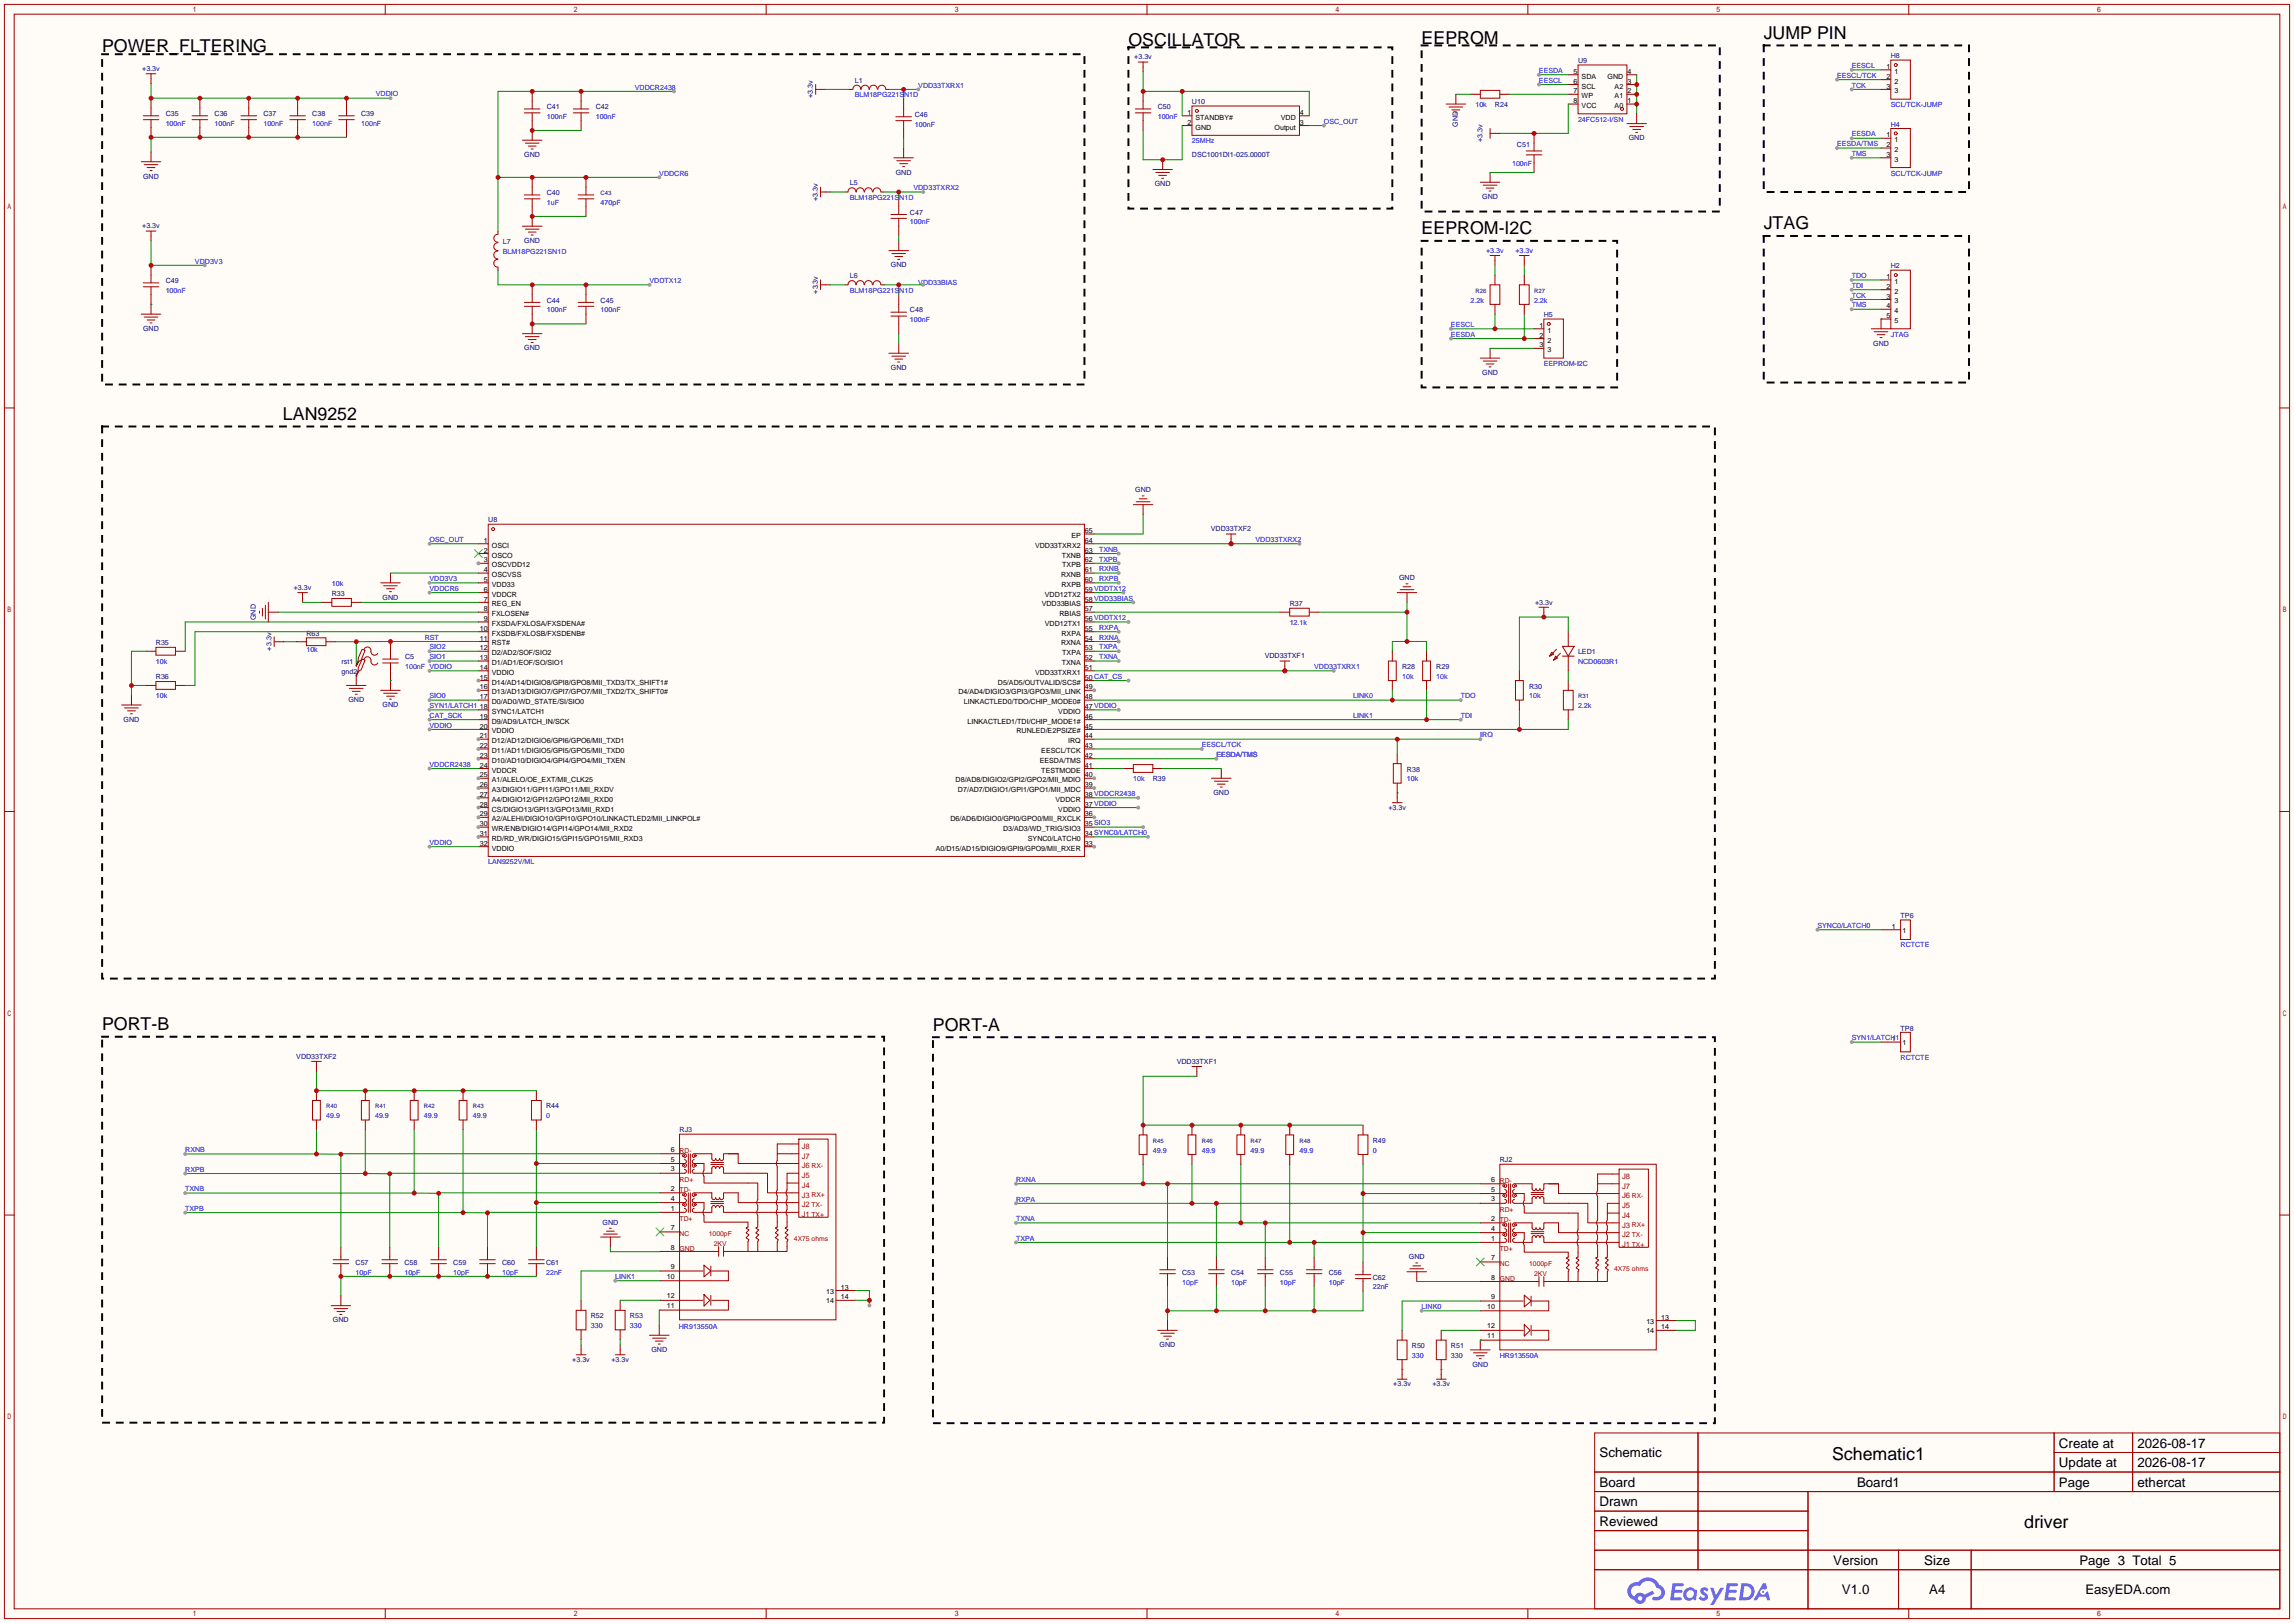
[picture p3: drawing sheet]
<svg xmlns="http://www.w3.org/2000/svg" width="596mm" height="422mm" viewBox="0 0 596 422" stroke-linecap="round" stroke-linejoin="round" font-family="sans-serif">
<defs><g id="words">
<g font-size="4.6">
<text x="293.2" y="11.9">OSCILLATOR</text>
<text x="369.4" y="11.3">EEPROM</text>
<text x="458.3" y="10.1">JUMP PIN</text>
<text x="26.5" y="13.6">POWER_FLTERING</text>
<text x="458.3" y="59.6">JTAG</text>
<text x="369.4" y="60.9">EEPROM-I2C</text>
<text x="73.5" y="109.1">LAN9252</text>
<text x="26.5" y="267.8">PORT-B</text>
<text x="242.4" y="267.9">PORT-A</text>
<text x="476.1" y="379.4">Schematic1</text>
<text x="526" y="397.2">driver</text>
</g>
<g font-size="3.5">
<text x="535.1" y="376.3">Create at</text>
<text x="555.5" y="376.3">2026-08-17</text>
<text x="415.7" y="378.8">Schematic</text>
<text x="535.1" y="381.4">Update at</text>
<text x="555.5" y="381.4">2026-08-17</text>
<text x="415.7" y="386.5">Board</text>
<text x="482.6" y="386.5">Board1</text>
<text x="555.5" y="386.5">ethercat</text>
<text x="415.7" y="391.5">Drawn</text>
<text x="415.7" y="396.6">Reviewed</text>
<text x="476.4" y="406.8">Version</text>
<text x="500.1" y="406.8">Size</text>
<text x="478.7" y="414.4">V1.0</text>
<text x="501.3" y="414.4">A4</text>
</g>
<g font-size="3.4">
<text x="535.1" y="386.4">Page</text>
<text x="540.4" y="406.7">Page 3 Total 5</text>
<text x="541.9" y="414.4">EasyEDA.com</text>
</g>
<g font-size="2" fill="#a00000">
<text x="208.3" y="298.6">J8</text>
<text x="208.3" y="301.2">J7</text>
<text x="208.3" y="303.7">J6</text>
<text x="208.3" y="306.2">J5</text>
<text x="208.3" y="308.8">J4</text>
<text x="208.3" y="311.3">J3</text>
<text x="421.5" y="306.4">J8</text>
<text x="421.5" y="309">J7</text>
<text x="421.5" y="311.5">J6</text>
<text x="208.3" y="313.9">J2</text>
<text x="208.3" y="316.4">J1</text>
<text x="421.5" y="314">J5</text>
<text x="421.5" y="316.6">J4</text>
<text x="421.5" y="319.1">J3</text>
<text x="421.5" y="321.7">J2</text>
<text x="421.5" y="324.2">J1</text>
</g>
<g font-size="1.8" fill="#000080">
<text x="294.8" y="15.4">+3.3v</text>
<text x="410.1" y="16.4">U9</text>
<text x="491.4" y="15.2">H8</text>
<text x="37" y="18.5">+3.3v</text>
<text x="222.1" y="21.5">L1</text>
<text x="142.1" y="28.4">C41</text>
<text x="154.8" y="28.4">C42</text>
<text x="211.2" y="25.5" transform="rotate(-90 211.2 25.5)">+3.3v</text>
<text x="300.9" y="28.4">C50</text>
<text x="309.8" y="27.1">U10</text>
<text x="388.5" y="27.9">R24</text>
<text x="43.1" y="30.1">C35</text>
<text x="55.8" y="30.1">C36</text>
<text x="68.5" y="30.1">C37</text>
<text x="81.2" y="30.1">C38</text>
<text x="93.9" y="30.1">C39</text>
<text x="237.7" y="30.4">C46</text>
<text x="378.9" y="32.9" transform="rotate(-90 378.9 32.9)">GND</text>
<text x="491.4" y="32.9">H4</text>
<text x="136.2" y="40.8">GND</text>
<text x="309.8" y="40.8">DSC1001DI1-025.0000T</text>
<text x="385.2" y="37" transform="rotate(-90 385.2 37)">+3.3v</text>
<text x="394.2" y="38.1">C51</text>
<text x="423.3" y="36.5">GND</text>
<text x="37.2" y="46.4">GND</text>
<text x="232.8" y="45.4">GND</text>
<text x="142.1" y="50.7">C40</text>
<text x="212.5" y="52.2" transform="rotate(-90 212.5 52.2)">+3.3v</text>
<text x="220.9" y="48.2">L5</text>
<text x="300.1" y="48.4">GND</text>
<text x="385.2" y="51.7">GND</text>
<text x="37" y="59.4">+3.3v</text>
<text x="236.5" y="55.8">C47</text>
<text x="130.7" y="63.4">L7</text>
<text x="136.2" y="63.2">GND</text>
<text x="231.5" y="69.5">GND</text>
<text x="491.4" y="69.8">H2</text>
<text x="43.1" y="73.6">C49</text>
<text x="212.5" y="76.3" transform="rotate(-90 212.5 76.3)">+3.3v</text>
<text x="220.9" y="72.3">L6</text>
<text x="142.1" y="78.7">C44</text>
<text x="156.1" y="78.7">C45</text>
<text x="236.5" y="81.2">C48</text>
<text x="401.2" y="82.5">H5</text>
<text x="37.2" y="86">GND</text>
<text x="486.8" y="89.8">GND</text>
<text x="136.2" y="91.1">GND</text>
<text x="231.5" y="96.2">GND</text>
<text x="385.2" y="97.5">GND</text>
<text x="295" y="127.9">GND</text>
<text x="126.9" y="135.8">U8</text>
<text x="314.7" y="138.1">VDD33TXF2</text>
<text x="76.3" y="153.3">+3.3v</text>
<text x="86.2" y="154.9">R33</text>
<text x="99.4" y="155.9">GND</text>
<text x="363.6" y="150.8">GND</text>
<text x="66.5" y="161.2" transform="rotate(-90 66.5 161.2)">GND</text>
<text x="335.2" y="157.4">R37</text>
<text x="398.9" y="157.1">+3.3v</text>
<text x="40.5" y="167.6">R35</text>
<text x="79.6" y="165.2">R63</text>
<text x="70.5" y="169.1" transform="rotate(-90 70.5 169.1)">+3.3v</text>
<text x="88.8" y="172.6">rst1</text>
<text x="105.3" y="171.4">C5</text>
<text x="328.6" y="171.1">VDD33TXF1</text>
<text x="364.4" y="173.9">R28</text>
<text x="373.3" y="173.9">R29</text>
<text x="410.1" y="170.1">LED1</text>
<text x="40.5" y="176.4">R36</text>
<text x="88.8" y="175.2">gnd2</text>
<text x="397.4" y="179">R30</text>
<text x="90.5" y="182.5">GND</text>
<text x="99.4" y="183.8">GND</text>
<text x="32.1" y="187.6">GND</text>
<text x="299.6" y="203.1">R39</text>
<text x="365.6" y="200.6">R38</text>
<text x="315.3" y="206.7">GND</text>
<text x="360.8" y="210.5">+3.3v</text>
<text x="493.9" y="238.7">TP6</text>
<text x="493.9" y="267.9">TP8</text>
<text x="77" y="275.2">VDD33TXF2</text>
<text x="305.8" y="276.5">VDD33TXF1</text>
<text x="141.9" y="288.1">R44</text>
<text x="176.6" y="294.4">RJ3</text>
<text x="356.7" y="297.1">R49</text>
<text x="389.8" y="302.2">RJ2</text>
<text x="156.6" y="318.3">GND</text>
<text x="92.4" y="328.8">C57</text>
<text x="105.1" y="328.8">C58</text>
<text x="117.8" y="328.8">C59</text>
<text x="130.5" y="328.8">C60</text>
<text x="141.9" y="328.8">C61</text>
<text x="366.1" y="327.3">GND</text>
<text x="307.2" y="331.4">C53</text>
<text x="319.9" y="331.4">C54</text>
<text x="332.6" y="331.4">C55</text>
<text x="345.3" y="331.4">C56</text>
<text x="356.7" y="332.7">C62</text>
<text x="86.5" y="343.8">GND</text>
<text x="153.5" y="342.7">R52</text>
<text x="163.7" y="342.7">R53</text>
<text x="148.7" y="354">+3.3v</text>
<text x="158.9" y="354">+3.3v</text>
<text x="169.3" y="351.5">GND</text>
<text x="301.3" y="350.2">GND</text>
<text x="366.9" y="350.4">R50</text>
<text x="377.1" y="350.4">R51</text>
<text x="382.6" y="355.3">GND</text>
<text x="362.1" y="360.3">+3.3v</text>
<text x="372.2" y="360.3">+3.3v</text>
</g>
<g font-size="1.8" fill="#00f">
<text x="481.2" y="17.7">EESCL</text>
<text x="165" y="23.3">VDDCR2438</text>
<text x="238.6" y="22.8">VDD33TXRX1</text>
<text x="399.9" y="19">EESDA</text>
<text x="399.9" y="21.5">EESCL</text>
<text x="477.4" y="20.2">EESCL/TCK</text>
<text x="481.2" y="22.8">TCK</text>
<text x="97.7" y="25.1">VDDIO</text>
<text x="222.1" y="25.3">BLM18PG221SN1D</text>
<text x="383.4" y="27.9">10k</text>
<text x="491.4" y="27.9">SCL/TCK-JUMP</text>
<text x="43.1" y="32.7">100nF</text>
<text x="55.8" y="32.7">100nF</text>
<text x="68.5" y="32.7">100nF</text>
<text x="81.2" y="32.7">100nF</text>
<text x="93.9" y="32.7">100nF</text>
<text x="142.1" y="30.9">100nF</text>
<text x="154.8" y="30.9">100nF</text>
<text x="237.7" y="32.9">100nF</text>
<text x="300.9" y="30.9">100nF</text>
<text x="344" y="32.2">OSC_OUT</text>
<text x="410.1" y="31.7">24FC512-I/SN</text>
<text x="481.2" y="35.5">EESDA</text>
<text x="309.8" y="37.3">25MHz</text>
<text x="477.4" y="38">EESDA/TMS</text>
<text x="481.2" y="40.6">TMS</text>
<text x="171.3" y="45.6">VDDCR6</text>
<text x="392.9" y="43.2">100nF</text>
<text x="491.4" y="45.6">SCL/TCK-JUMP</text>
<text x="142.1" y="53.3">1uF</text>
<text x="156.1" y="53.3">470pF</text>
<text x="220.9" y="52">BLM18PG221SN1D</text>
<text x="237.4" y="49.4">VDD33TXRX2</text>
<text x="236.5" y="58.3">100nF</text>
<text x="130.7" y="66">BLM18PG221SN1D</text>
<text x="386.2" y="65.7">+3.3v</text>
<text x="393.8" y="65.7">+3.3v</text>
<text x="50.7" y="68.5">VDD3V3</text>
<text x="43.1" y="76.1">100nF</text>
<text x="168.8" y="73.6">VDDTX12</text>
<text x="220.9" y="76.1">BLM18PG221SN1D</text>
<text x="238.6" y="74.1">VDD33BIAS</text>
<text x="481.2" y="77.4">TCK</text>
<text x="481.2" y="74.8">TDI</text>
<text x="481.2" y="72.3">TDO</text>
<text x="142.1" y="81.2">100nF</text>
<text x="156.1" y="81.2">100nF</text>
<text x="236.5" y="83.7">100nF</text>
<text x="382.1" y="78.7">2.2k</text>
<text x="398.7" y="78.7">2.2k</text>
<text x="481.2" y="79.9">TMS</text>
<text x="377.1" y="85">EESCL</text>
<text x="377.1" y="87.5">EESDA</text>
<text x="491.4" y="87.5">JTAG</text>
<text x="401.2" y="95.2">EEPROM-I2C</text>
<text x="111.6" y="140.9">OSC_OUT</text>
<text x="285.6" y="143.4">TXNB</text>
<text x="326.3" y="140.9">VDD33TXRX2</text>
<text x="285.6" y="148.5">RXNB</text>
<text x="285.6" y="146">TXPB</text>
<text x="86.2" y="152.3">10k</text>
<text x="111.6" y="151">VDD3V3</text>
<text x="111.6" y="153.6">VDDCR6</text>
<text x="285.6" y="151">RXPB</text>
<text x="110.4" y="166.3">RST</text>
<text x="285.6" y="163.7">RXPA</text>
<text x="285.6" y="166.3">RXNA</text>
<text x="335.2" y="162.5">12.1k</text>
<text x="40.5" y="172.6">10k</text>
<text x="79.6" y="169.5">10k</text>
<text x="105.3" y="173.9">100nF VDDIO</text>
<text x="111.6" y="171.4">SIO1</text>
<text x="111.6" y="168.8">SIO2</text>
<text x="285.6" y="168.8">TXPA</text>
<text x="285.6" y="171.4">TXNA</text>
<text x="341.5" y="173.9">VDD33TXRX1</text>
<text x="410.1" y="172.6">NCD0603R1</text>
<text x="364.4" y="176.4">10k</text>
<text x="373.3" y="176.4">10k</text>
<text x="40.5" y="181.5">10k</text>
<text x="111.6" y="184.1">SYN1/LATCH1</text>
<text x="111.6" y="181.5">SIO0</text>
<text x="351.7" y="181.5">LINK0</text>
<text x="379.6" y="181.5">TDO</text>
<text x="397.4" y="181.5">10k</text>
<text x="410.1" y="184.1">2.2k</text>
<text x="111.6" y="189.1">VDDIO</text>
<text x="111.6" y="186.6">CAT_SCK</text>
<text x="351.7" y="186.6">LINK1</text>
<text x="379.6" y="186.6">TDI</text>
<text x="384.7" y="191.7">IRQ</text>
<text x="312.3" y="194.2">EESCL/TCK</text>
<text x="316.1" y="196.8">EESDA/TMS</text>
<text x="111.6" y="199.3">VDDCR2438</text>
<text x="294.5" y="203.1">10k</text>
<text x="365.6" y="203.1">10k</text>
<text x="111.6" y="219.6">VDDIO</text>
<text x="126.9" y="224.7">LAN9252V/ML</text>
<text x="472.3" y="241.2">SYNC0/LATCH0</text>
<text x="493.9" y="246.3">RCTCTE</text>
<text x="481.2" y="270.4">SYN1/LATCH1</text>
<text x="493.9" y="275.5">RCTCTE</text>
<text x="84.8" y="290.7">49.9</text>
<text x="97.5" y="290.7">49.9</text>
<text x="110.2" y="290.7">49.9</text>
<text x="122.9" y="290.7">49.9</text>
<text x="141.9" y="290.7">0</text>
<text x="48.1" y="299.5">RXNB</text>
<text x="299.6" y="299.6">49.9</text>
<text x="312.3" y="299.6">49.9</text>
<text x="325" y="299.6">49.9</text>
<text x="337.7" y="299.6">49.9</text>
<text x="356.7" y="299.6">0</text>
<text x="48.1" y="304.6">RXPB</text>
<text x="48.1" y="309.7">TXNB</text>
<text x="264" y="307.3">RXNA</text>
<text x="48.1" y="314.8">TXPB</text>
<text x="264" y="317.4">TXNA</text>
<text x="264" y="312.3">RXPA</text>
<text x="264" y="322.5">TXPA</text>
<text x="92.4" y="331.3">10pF</text>
<text x="105.1" y="331.3">10pF</text>
<text x="117.8" y="331.3">10pF</text>
<text x="130.5" y="331.3">10pF</text>
<text x="141.9" y="331.3">22nF</text>
<text x="159.9" y="332.5">LINK1</text>
<text x="307.2" y="333.9">10pF</text>
<text x="319.9" y="333.9">10pF</text>
<text x="332.6" y="333.9">10pF</text>
<text x="345.3" y="333.9">10pF</text>
<text x="356.7" y="335.2">22nF</text>
<text x="369.4" y="340.3">LINK0</text>
<text x="153.5" y="345.2">330</text>
<text x="163.7" y="345.2">330</text>
<text x="176.4" y="345.4">HR913550A</text>
<text x="366.9" y="353">330</text>
<text x="377.1" y="353">330</text>
<text x="389.8" y="353">HR913550A</text>
</g>
<g font-size="1.8">
<text x="490.2" y="17.9">1</text>
<text x="408.9" y="19.2">5</text>
<text x="408.9" y="21.7">6</text>
<text x="411" y="20.5">SDA</text>
<text x="411" y="23">SCL</text>
<text x="417.7" y="20.5">GND</text>
<text x="419.6" y="23">A2</text>
<text x="422.9" y="21.7">3</text>
<text x="422.9" y="19.2">4</text>
<text x="490.2" y="20.5">2</text>
<text x="490.2" y="23">3</text>
<text x="492.3" y="19.2">1</text>
<text x="492.3" y="21.7">2</text>
<text x="308.6" y="29.9">1</text>
<text x="337.8" y="29.9">4</text>
<text x="408.9" y="24.3">7</text>
<text x="408.9" y="26.8">8</text>
<text x="411" y="25.6">WP</text>
<text x="411" y="28.1">VCC</text>
<text x="419.6" y="28.1">A0</text>
<text x="419.6" y="25.6">A1</text>
<text x="422.9" y="26.8">1</text>
<text x="422.9" y="24.3">2</text>
<text x="492.3" y="24.3">3</text>
<text x="308.6" y="32.4">2</text>
<text x="310.7" y="33.7">GND</text>
<text x="310.7" y="31.1">STANDBY#</text>
<text x="331.2" y="33.7">Output</text>
<text x="332.9" y="31.1">VDD</text>
<text x="337.8" y="32.4">3</text>
<text x="490.2" y="35.7">1</text>
<text x="490.2" y="38.3">2</text>
<text x="490.2" y="40.8">3</text>
<text x="492.3" y="37">1</text>
<text x="492.3" y="39.5">2</text>
<text x="492.3" y="42.1">3</text>
<text x="490.2" y="72.5">1</text>
<text x="490.2" y="75.1">2</text>
<text x="490.2" y="77.6">3</text>
<text x="492.3" y="73.8">1</text>
<text x="492.3" y="76.4">2</text>
<text x="490.2" y="80.2">4</text>
<text x="490.2" y="82.7">5</text>
<text x="492.3" y="78.9">3</text>
<text x="492.3" y="81.4">4</text>
<text x="492.3" y="84">5</text>
<text x="400" y="85.2">1</text>
<text x="400" y="87.8">2</text>
<text x="402.1" y="86.5">1</text>
<text x="402.1" y="89.1">2</text>
<text x="400" y="90.3">3</text>
<text x="402.1" y="91.6">3</text>
<text x="125.7" y="141.1">1</text>
<text x="125.7" y="143.7">2</text>
<text x="127.8" y="142.4">OSCI</text>
<text x="269" y="142.4">VDD33TXRX2</text>
<text x="278.4" y="139.9">EP</text>
<text x="281.9" y="143.7">63</text>
<text x="281.9" y="141.1">64</text>
<text x="281.9" y="138.6">65</text>
<text x="125.7" y="146.2">3</text>
<text x="125.7" y="148.7">4</text>
<text x="127.8" y="144.9">OSCO</text>
<text x="127.8" y="147.5">OSCVDD12</text>
<text x="275.9" y="144.9">TXNB</text>
<text x="276" y="147.5">TXPB</text>
<text x="281.9" y="148.7">61</text>
<text x="281.9" y="146.2">62</text>
<text x="125.7" y="151.3">5</text>
<text x="125.7" y="153.8">6</text>
<text x="127.8" y="150">OSCVSS</text>
<text x="127.8" y="152.6">VDD33</text>
<text x="127.8" y="155.1">VDDCR</text>
<text x="271.5" y="155.1">VDD12TX2</text>
<text x="275.7" y="150">RXNB</text>
<text x="275.8" y="152.6">RXPB</text>
<text x="281.9" y="153.8">59 VDDTX12</text>
<text x="281.9" y="151.3">60</text>
<text x="125.7" y="156.4">7</text>
<text x="125.7" y="158.9">8</text>
<text x="125.7" y="161.4">9</text>
<text x="127.8" y="157.6">REG_EN</text>
<text x="127.8" y="160.2">FXLOSEN#</text>
<text x="270.7" y="157.6">VDD33BIAS</text>
<text x="275.3" y="160.2">RBIAS</text>
<text x="281.9" y="161.4">56 VDDTX12</text>
<text x="281.9" y="158.9">57</text>
<text x="281.9" y="156.4">58 VDD33BIAS</text>
<text x="124.7" y="164">10</text>
<text x="124.7" y="166.5">11</text>
<text x="127.8" y="162.7">FXSDA/FXLOSA/FXSDENA#</text>
<text x="127.8" y="165.3">FXSDB/FXLOSB/FXSDENB#</text>
<text x="127.8" y="167.8">RST#</text>
<text x="271.5" y="162.7">VDD12TX1</text>
<text x="275.7" y="167.8">RXNA</text>
<text x="275.8" y="165.3">RXPA</text>
<text x="281.9" y="166.5">54</text>
<text x="281.9" y="164">55</text>
<text x="124.7" y="169.1">12</text>
<text x="124.7" y="171.6">13</text>
<text x="127.8" y="170.3">D2/AD2/SOF/SIO2</text>
<text x="127.8" y="172.9">D1/AD1/EOF/SO/SIO1</text>
<text x="275.9" y="172.9">TXNA</text>
<text x="276" y="170.3">TXPA</text>
<text x="281.9" y="171.6">52</text>
<text x="281.9" y="169.1">53</text>
<text x="124.7" y="174.1">14</text>
<text x="124.7" y="176.7">15</text>
<text x="124.7" y="179.2">16</text>
<text x="127.8" y="175.4">VDDIO</text>
<text x="127.8" y="178">D14/AD14/DIGIO8/GPI8/GPO8/MII_TXD3/TX_SHIFT1#</text>
<text x="259.3" y="178">D5/AD5/OUTVALID/SCS#</text>
<text x="269" y="175.4">VDD33TXRX1</text>
<text x="281.9" y="179.2">49</text>
<text x="281.9" y="176.7">50 CAT_CS</text>
<text x="281.9" y="174.1">51</text>
<text x="124.7" y="181.8">17</text>
<text x="124.7" y="184.3">18</text>
<text x="127.8" y="180.5">D13/AD13/DIGIO7/GPI7/GPO7/MII_TXD2/TX_SHIFT0#</text>
<text x="127.8" y="183">D0/AD0/WD_STATE/SI/SIO0</text>
<text x="127.8" y="185.6">SYNC1/LATCH1</text>
<text x="249" y="180.5">D4/AD4/DIGIO3/GPI3/GPO3/MII_LINK</text>
<text x="250.5" y="183">LINKACTLED0/TDO/CHIP_MODE0#</text>
<text x="275" y="185.6">VDDIO</text>
<text x="281.9" y="184.3">47 VDDIO</text>
<text x="281.9" y="181.8">48</text>
<text x="124.7" y="186.8">19</text>
<text x="124.7" y="189.4">20</text>
<text x="124.7" y="191.9">21</text>
<text x="127.8" y="188.1">D9/AD9/LATCH_IN/SCK</text>
<text x="127.8" y="190.7">VDDIO</text>
<text x="251.4" y="188.1">LINKACTLED1/TDI/CHIP_MODE1#</text>
<text x="264.1" y="190.7">RUNLED/E2PSIZE#</text>
<text x="281.9" y="191.9">44</text>
<text x="281.9" y="189.4">45</text>
<text x="281.9" y="186.8">46</text>
<text x="124.7" y="194.5">22</text>
<text x="124.7" y="197">23</text>
<text x="127.8" y="193.2">D12/AD12/DIGIO6/GPI6/GPO6/MII_TXD1</text>
<text x="127.8" y="195.7">D11/AD11/DIGIO5/GPI5/GPO5/MII_TXD0</text>
<text x="270.6" y="195.7">EESCL/TCK</text>
<text x="277.6" y="193.2">IRQ</text>
<text x="281.9" y="197">42</text>
<text x="281.9" y="194.5">43</text>
<text x="124.7" y="199.5">24</text>
<text x="124.7" y="202.1">25</text>
<text x="127.8" y="198.3">D10/AD10/DIGIO4/GPI4/GPO4/MII_TXEN</text>
<text x="127.8" y="200.8">VDDCR</text>
<text x="127.8" y="203.4">A1/ALELO/OE_EXT/MII_CLK25</text>
<text x="248.3" y="203.4">D8/AD8/DIGIO2/GPI2/GPO2/MII_MDIO</text>
<text x="270.2" y="198.3">EESDA/TMS</text>
<text x="270.6" y="200.8">TESTMODE</text>
<text x="281.9" y="202.1">40</text>
<text x="281.9" y="199.5">41</text>
<text x="124.7" y="204.6">26</text>
<text x="124.7" y="207.2">27</text>
<text x="124.7" y="209.7">28</text>
<text x="127.8" y="205.9">A3/DIGIO11/GPI11/GPO11/MII_RXDV</text>
<text x="127.8" y="208.4">A4/DIGIO12/GPI12/GPO12/MII_RXD0</text>
<text x="248.9" y="205.9">D7/AD7/DIGIO1/GPI1/GPO1/MII_MDC</text>
<text x="274.3" y="208.4">VDDCR</text>
<text x="281.9" y="209.7">37 VDDIO</text>
<text x="281.9" y="207.2">38 VDDCR2438</text>
<text x="281.9" y="204.6">39</text>
<text x="124.7" y="212.2">29</text>
<text x="124.7" y="214.8">30</text>
<text x="127.8" y="211">CS/DIGIO13/GPI13/GPO13/MII_RXD1</text>
<text x="127.8" y="213.5">A2/ALEHI/DIGIO10/GPI10/GPO10/LINKACTLED2/MII_LINKPOL#</text>
<text x="247" y="213.5">D6/AD6/DIGIO0/GPI0/GPO0/MII_RXCLK</text>
<text x="275" y="211">VDDIO</text>
<text x="281.9" y="214.8">35 SIO3</text>
<text x="281.9" y="212.2">36</text>
<text x="124.7" y="217.3">31</text>
<text x="124.7" y="219.9">32</text>
<text x="127.8" y="216.1">WR/ENB/DIGIO14/GPI14/GPO14/MII_RXD2</text>
<text x="127.8" y="218.6">RD/RD_WR/DIGIO15/GPI15/GPO15/MII_RXD3</text>
<text x="127.8" y="221.1">VDDIO</text>
<text x="243.2" y="221.1">A0/D15/AD15/DIGIO9/GPI9/GPO9/MII_RXER</text>
<text x="260.6" y="216.1">D3/AD3/WD_TRIG/SIO3</text>
<text x="267.1" y="218.6">SYNC0/LATCH0</text>
<text x="281.9" y="219.9">33</text>
<text x="281.9" y="217.3">34 SYNC0/LATCH0</text>
<text x="491.6" y="241.5">1</text>
<text x="494.4" y="242.5">1</text>
<text x="491.6" y="270.7">1</text>
<text x="494.4" y="271.7">1</text>
<text x="174.3" y="299.4">6</text>
<text x="174.3" y="302">5</text>
<text x="174.3" y="304.5">3</text>
<text x="174.3" y="309.6">2</text>
<text x="387.5" y="307.2">6</text>
<text x="387.5" y="309.8">5</text>
<text x="174.3" y="312.1">4</text>
<text x="174.3" y="314.7">1</text>
<text x="387.5" y="312.3">3</text>
<text x="387.5" y="317.4">2</text>
<text x="174.3" y="319.7">7</text>
<text x="387.5" y="319.9">4</text>
<text x="387.5" y="322.5">1</text>
<text x="174.3" y="324.8">8</text>
<text x="174.3" y="329.9">9</text>
<text x="387.5" y="327.6">7</text>
<text x="173.3" y="332.4">10</text>
<text x="218.5" y="335.2">13</text>
<text x="387.5" y="332.6">8</text>
<text x="173.3" y="337.5">12</text>
<text x="173.3" y="340.1">11</text>
<text x="214.7" y="336.3">13</text>
<text x="214.7" y="338.8">14</text>
<text x="218.5" y="337.8">14</text>
<text x="386.4" y="340.3">10</text>
<text x="387.5" y="337.7">9</text>
<text x="386.4" y="345.3">12</text>
<text x="386.4" y="347.9">11</text>
<text x="427.8" y="344.1">13</text>
<text x="427.8" y="346.6">14</text>
<text x="431.7" y="343.1">13</text>
<text x="431.7" y="345.6">14</text>
</g>
<g font-size="1.8" fill="#a00000">
<text x="176.6" y="299.8">RD-</text>
<text x="210.9" y="303.5">RX-</text>
<text x="176.6" y="307.3">RD+</text>
<text x="176.6" y="309.9">TD-</text>
<text x="210.9" y="311.2">RX+</text>
<text x="389.8" y="307.6">RD-</text>
<text x="424.1" y="311.3">RX-</text>
<text x="176.6" y="317.5">TD+</text>
<text x="210.9" y="316.2">TX+</text>
<text x="210.9" y="313.7">TX-</text>
<text x="389.8" y="315.2">RD+</text>
<text x="389.8" y="317.7">TD-</text>
<text x="176.6" y="321.3">NC</text>
<text x="184.2" y="321.3">1000pF</text>
<text x="185.5" y="323.9">2KV</text>
<text x="206.3" y="322.6">4X75 ohms</text>
<text x="424.1" y="321.5">TX-</text>
<text x="424.1" y="319">RX+</text>
<text x="176.6" y="325.1">GND</text>
<text x="389.8" y="325.3">TD+</text>
<text x="389.8" y="329.1">NC</text>
<text x="397.4" y="329.1">1000pF</text>
<text x="424.1" y="324">TX+</text>
<text x="389.8" y="332.9">GND</text>
<text x="398.7" y="331.7">2KV</text>
<text x="419.5" y="330.4">4X75 ohms</text>
</g>
<g font-size="1.6" fill="#000080">
<text x="156.1" y="50.7">C43</text>
<text x="383.4" y="76.1">R26</text>
<text x="398.7" y="76.1">R27</text>
<text x="410.1" y="181.5">R31</text>
<text x="84.8" y="288.1">R40</text>
<text x="97.5" y="288.1">R41</text>
<text x="110.2" y="288.1">R42</text>
<text x="122.9" y="288.1">R43</text>
<text x="299.6" y="297.1">R45</text>
<text x="312.3" y="297.1">R46</text>
<text x="325" y="297.1">R47</text>
<text x="337.7" y="297.1">R48</text>
</g>
</g></defs>
<path d="M0 0h596.1v421.9h-596.1z" fill="#fffcf7"/>
<g fill="none" stroke="#a10000" stroke-width=".26">
<path d="M1.1 1.1h593.9v419.7h-593.9zM3.7 3.7h588.8v414.5h-588.8zM100.1 1.1v2.6M199.1 1.1v2.6M298.1 1.1v2.6M397 1.1v2.6M496 1.1v2.6M1.1 106h2.6M592.5 106h2.5M1.1 210.9h2.6M592.5 210.9h2.5M1.1 315.8h2.6"/>
<path d="M592.5 315.8h2.5M414.4 372.5h178.1v45.7h-178.1zM441.3 372.5v35.6M533.8 372.5v15.2M533.8 377.6h58.7M554.2 372.5v15.2M414.4 382.7h178.1M414.4 387.7h178.1M414.4 392.8h55.4M414.4 397.9h55.4M469.8 387.7v30.5M100.1 418.2v2.6"/>
<path d="M199.1 418.2v2.6M298.1 418.2v2.6M397 418.2v2.6M414.4 403h178.1M414.4 408.1h178.1M493.4 403v15.2M496 418.2v2.6M512.2 403v15.2"/>
</g>
<g fill="#5487ff">
<path d="M442.1 412.9a1.3 1.3 0 0 1 1.9 .3l-.4 .6a.47 .47 0 0 0-.4-.5 .47 .47 0 0 0-.5 .3l.1 .2a1.28 1.28 0 0 1 .8 2 1.53 1.53 0 0 1-2.2-.3l.5-.6 .8 .5a.31 .31 0 0 0 .4-.3 .31 .31 0 0 0-.3-.4 1.12 1.12 0 0 1-.7-1.8z"/>
<path d="M444.4 412.7h.9l.6 2 1.2-2h.9l-2.7 4.5h-.9l1-1.6z"/>
<path d="M434.6 411.5h2.6a.4 .4 0 0 1 .4 .4 .4 .4 0 0 1-.4 .4h-1.8l-.1 1h1.6l.3 .2a.4 .4 0 0 1-.4 .6h-1.6l-.2 1.1h1.6a.39 .39 0 0 1 .4 .4 .39 .39 0 0 1-.4 .4h-2.6z"/>
<path d="M448.7 411.5h2.6a.4 .4 0 0 1 .4 .4 .4 .4 0 0 1-.4 .4h-1.8l-.1 1h1.6l.3 .2a.4 .4 0 0 1-.3 .6h-1.7l-.2 1.1h1.6a.39 .39 0 0 1 .4 .4 .39 .39 0 0 1-.4 .4h-2.6z"/>
<path d="M458.1 411.6h.8l.3 1.3-.6 .3a.75 .75 0 0 0-1.1 .3 .75 .75 0 0 0 .5 1.1 .75 .75 0 0 0 .9-.7l.5-.3 .6 2.4h-.8l-.3-.9h-1.8l-.5 .9h-1z"/>
<path d="M452.5 411.5l-.6 4.5h1.5a2.27 2.27 0 0 0 2.6-2.3 2.27 2.27 0 0 0-2.7-2.2zM453.3 412.3a1.5 1.5 0 0 1 1.8 1.6 1.5 1.5 0 0 1-1.9 1.3h-.3z"/>
<path d="M438 413.2a1.6 1.6 0 0 0-.4 2.3 1.6 1.6 0 0 0 2.4 .2l.7 .3 .3-2.5-.1-.2-.5-.1a1.58 1.58 0 0 0-2.4 0zM438.6 413.7a.99 .99 0 0 1 1.6 .6 .99 .99 0 0 1-1.3 1.1 .98 .98 0 0 1-.3-1.7z"/>
<path d="M423.6 411.9a2.37 2.37 0 0 0 1.1 4.1 1.54 1.54 0 0 0 1.8 .9 1.54 1.54 0 0 0 1.2-1.5l2.2-1.1-.5-.8-2 1a1.57 1.57 0 0 0-2.7 .5 1.5 1.5 0 0 1-.7-2.1 1.5 1.5 0 0 1 2.2-.5 2.27 2.27 0 0 1 2.3-1.4 2.27 2.27 0 0 1 2 1.8 1.16 1.16 0 0 1 1.2 1.1 1.16 1.16 0 0 1-1.1 1.2h-.7a.47 .47 0 0 0-.5 .4 .47 .47 0 0 0 .4 .5 2.14 2.14 0 0 0 2.7-1.3 2.14 2.14 0 0 0-1.3-2.7 3.2 3.2 0 0 0-5.5-.7l-1.1 .1zM425.6 415.5a.6 .6 0 0 1 1.2 0 .6 .6 0 0 1-1.2 0z"/>
<circle cx="458.2" cy="413.8" r=".28"/>
</g>
<g fill="none" stroke="#a10000" stroke-width=".26">
<path d="M126.9 136.3h154.9v86.3h-154.9z"/>
<circle cx="128.1" cy="137.5" r=".38"/>
</g>
<path d="M124.3 141.4h2.6M124.3 143.9h2.6M124.3 146.4h2.6" fill="none" stroke="#870000" stroke-width=".26"/>
<path d="M123.3 142.9l2 2M125.3 142.9l-2 2" fill="none" stroke="#3c3" stroke-width=".26"/>
<circle cx="124.3" cy="146.4" r=".51" fill="#999"/>
<path d="M124.3 149h2.6M124.3 151.5h2.6M124.3 154.1h2.6M124.3 156.6h2.6M124.3 159.1h2.6M124.3 161.7h2.6M124.3 164.2h2.6M124.3 166.8h2.6M124.3 169.3h2.6M124.3 171.8h2.6M124.3 174.4h2.6M124.3 176.9h2.6" fill="none" stroke="#870000" stroke-width=".26"/>
<circle cx="124.3" cy="176.9" r=".51" fill="#999"/>
<path d="M124.3 179.5h2.6" fill="none" stroke="#870000" stroke-width=".26"/>
<circle cx="124.3" cy="179.5" r=".51" fill="#999"/>
<path d="M124.3 182h2.6M124.3 184.5h2.6M124.3 187.1h2.6M124.3 189.6h2.6M124.3 192.2h2.6" fill="none" stroke="#870000" stroke-width=".26"/>
<circle cx="124.3" cy="192.2" r=".51" fill="#999"/>
<path d="M124.3 194.7h2.6" fill="none" stroke="#870000" stroke-width=".26"/>
<circle cx="124.3" cy="194.7" r=".51" fill="#999"/>
<path d="M124.3 197.2h2.6" fill="none" stroke="#870000" stroke-width=".26"/>
<circle cx="124.3" cy="197.2" r=".51" fill="#999"/>
<path d="M124.3 199.8h2.6M124.3 202.3h2.6" fill="none" stroke="#870000" stroke-width=".26"/>
<circle cx="124.3" cy="202.3" r=".51" fill="#999"/>
<path d="M124.3 204.9h2.6" fill="none" stroke="#870000" stroke-width=".26"/>
<circle cx="124.3" cy="204.9" r=".51" fill="#999"/>
<path d="M124.3 207.4h2.6" fill="none" stroke="#870000" stroke-width=".26"/>
<circle cx="124.3" cy="207.4" r=".51" fill="#999"/>
<path d="M124.3 209.9h2.6" fill="none" stroke="#870000" stroke-width=".26"/>
<circle cx="124.3" cy="209.9" r=".51" fill="#999"/>
<path d="M124.3 212.5h2.6" fill="none" stroke="#870000" stroke-width=".26"/>
<circle cx="124.3" cy="212.5" r=".51" fill="#999"/>
<path d="M124.3 215h2.6" fill="none" stroke="#870000" stroke-width=".26"/>
<circle cx="124.3" cy="215" r=".51" fill="#999"/>
<path d="M124.3 217.6h2.6" fill="none" stroke="#870000" stroke-width=".26"/>
<circle cx="124.3" cy="217.6" r=".51" fill="#999"/>
<path d="M124.3 220.1h2.6M281.8 220.1h2.6" fill="none" stroke="#870000" stroke-width=".26"/>
<circle cx="284.4" cy="220.1" r=".51" fill="#999"/>
<path d="M281.8 217.6h2.6M281.8 215h2.6M281.8 212.5h2.6" fill="none" stroke="#870000" stroke-width=".26"/>
<circle cx="284.4" cy="212.5" r=".51" fill="#999"/>
<path d="M281.8 209.9h2.6M281.8 207.4h2.6M281.8 204.9h2.6" fill="none" stroke="#870000" stroke-width=".26"/>
<circle cx="284.4" cy="204.9" r=".51" fill="#999"/>
<path d="M281.8 202.3h2.6" fill="none" stroke="#870000" stroke-width=".26"/>
<circle cx="284.4" cy="202.3" r=".51" fill="#999"/>
<path d="M281.8 179.5h2.6M281.8 199.8h2.6M281.8 197.2h2.6M281.8 194.7h2.6M281.8 192.2h2.6M281.8 189.6h2.6M281.8 187.1h2.6M281.8 184.5h2.6M281.8 182h2.6" fill="none" stroke="#870000" stroke-width=".26"/>
<circle cx="284.4" cy="179.5" r=".51" fill="#999"/>
<g fill="none" stroke="#870000" stroke-width=".26">
<path d="M297.1 17.4v1.3M407.5 19.4h2.6M422.8 19.4h2.5M39.2 20.4v1.3M39.2 25.5v2.6M39.2 33.1v2.6M51.9 25.5v2.6M51.9 33.1v2.6M64.6 25.5v2.6M64.6 33.1v2.6M77.3 25.5v2.6M77.3 33.1v2.6"/>
<path d="M90 25.5v2.6M90 33.1v2.6M138.3 23.7v2.6M138.3 31.4v2.5M151 23.7v2.6M151 31.4v2.5M213.2 23.2h1.3M234.8 25.8v2.5M234.8 33.4v2.5M297.1 23.7v2.6M297.1 31.4v2.5M307.2 30.1h2.6"/>
<path d="M307.2 32.6h2.6M337.7 30.1h2.5M337.7 32.6h2.5M388.5 34.7h1.3M398.7 34.7v2.5M407.5 27.1h2.6M407.5 24.5h2.6M407.5 22h2.6M422.8 27.1h2.5M422.8 24.5h2.5M422.8 22h2.5M138.3 46.1v2.5"/>
<path d="M138.3 53.7v2.6M214.5 49.9h1.3M233.6 51.2v2.5M233.6 58.8v2.5M398.7 42.3v2.5M39.2 61.3v1.3M39.2 69v2.5M39.2 76.6v2.5M138.3 74v2.6M152.3 74v2.6M214.5 74h1.3M233.6 76.6v2.5"/>
<path d="M388.5 67.7v1.3M396.1 67.7v1.3M138.3 81.7v2.5M152.3 81.7v2.5M233.6 84.2v2.5M281.8 138.8h2.6M78.6 155.3v1.3M281.8 159.1h2.6M281.8 156.6h2.6M281.8 154.1h2.6M281.8 151.5h2.6M281.8 149h2.6"/>
<path d="M281.8 146.4h2.6M281.8 143.9h2.6M281.8 141.4h2.6M401.2 159.1v1.3M72.5 166.8h1.3M101.5 166.8v2.5M101.5 174.4v2.5M281.8 176.9h2.6M281.8 174.4h2.6M281.8 171.8h2.6M281.8 169.3h2.6M281.8 166.8h2.6"/>
<path d="M281.8 164.2h2.6M281.8 161.7h2.6M363.1 206.1v1.3M171.5 299.9h5.1M171.5 302.5h5.1M171.5 305h5.1M171.5 310.1h5.1M171.5 312.6h5.1M171.5 315.2h5.1M384.7 307.7h5.1M384.7 310.3h5.1M384.7 312.8h5.1"/>
<path d="M384.7 317.9h5.1M171.5 320.2h5.1M171.5 325.3h5.1M171.5 330.4h5.1M171.5 332.9h5.1M171.5 338h5.1M217.2 338h5.1M217.2 335.5h5.1M384.7 320.4h5.1M384.7 323h5.1M384.7 328h5.1M384.7 333.1h5.1"/>
<path d="M384.7 338.2h5.1M151 349.6v1.3M161.2 349.6v1.3M171.5 340.6h5.1M364.4 356v1.3M374.5 356v1.3M384.7 340.7h5.1M384.7 345.8h5.1M384.7 348.4h5.1M430.4 345.8h5.1M430.4 343.3h5.1"/>
</g>
<g fill="none" stroke="#a10000" stroke-width=".26">
<path d="M38 19.2h2.5M39.2 19.2v1.2M295.8 16.1h2.5M297.1 16.1v1.3M410.1 16.9h12.7v12.7h-12.7zM37.2 31.1h4.1M37.2 30.1h4.1M39.2 28.1v2M39.2 31.1v2M49.9 31.1h4.1M49.9 30.1h4.1M51.9 28.1v2"/>
<path d="M51.9 31.1v2M62.6 31.1h4.1M62.6 30.1h4.1M64.6 28.1v2M64.6 31.1v2M75.3 31.1h4.1M75.3 30.1h4.1M77.3 28.1v2M77.3 31.1v2M88 31.1h4.1M88 30.1h4.1M90 28.1v2"/>
<path d="M90 31.1v2M136.3 29.3h4M136.3 28.3h4M138.3 26.3v2M138.3 29.3v2.1M149 29.3h4M149 28.3h4M151 26.3v2M151 29.3v2.1M212 22v2.5M212 23.2h1.2M232.8 30.4h4.1"/>
<path d="M232.8 31.4h4.1M234.8 28.3v2.1M234.8 31.4v2M295 29.3h4.1M295 28.3h4.1M297.1 26.3v2M297.1 29.3v2.1M309.8 27.6h27.9v7.6h-27.9zM387.2 33.4v2.5M387.2 34.7h1.3M396.6 39.2h4.1M398.7 37.2v2"/>
<path d="M136.3 51.7h4M136.3 50.7h4M138.3 48.6v2.1M138.3 51.7v2M213.2 48.6v2.6M213.2 49.9h1.3M231.5 55.8h4.1M231.5 56.8h4.1M233.6 53.7v2.1M233.6 56.8v2M396.6 40.3h4.1M398.7 40.3v2"/>
<path d="M37.2 74.5h4.1M37.2 73.5h4.1M38 60.1h2.5M39.2 60.1v1.2M39.2 71.5v2M39.2 74.5v2.1M136.3 79.6h4M136.3 78.6h4M138.3 76.6v2M138.3 79.6v2.1M150.2 79.6h4.1M150.2 78.6h4.1"/>
<path d="M152.3 76.6v2M152.3 79.6v2.1M213.2 72.8v2.5M213.2 74h1.3M233.6 79.1v2.1M387.2 66.4h2.6M388.5 66.4v1.3M394.8 66.4h2.6M396.1 66.4v1.3M231.5 81.2h4.1M231.5 82.2h4.1M233.6 82.2v2"/>
<path d="M77.3 154.1h2.6M78.6 154.1v1.2M399.9 157.9h2.6M401.2 157.9v1.2M71.2 165.5v2.6M71.2 166.8h1.3M99.4 172.3h4.1M99.4 171.3h4.1M101.5 169.3v2M101.5 172.3v2.1M361.8 208.7h2.6M363.1 207.4v1.3"/>
<path d="M176.6 294.8h40.6v48.3h-40.6zM176.6 299.9h1.3a.51 .51 0 0 1 .5 .5 .51 .51 0 0 1-.5 .5M178.9 299.9v5.1M179.4 299.9v5.1M189.3 299.9h2.5v2.6h15.8M191.8 299.9h-3.8v1.3a.51 .51 0 0 1-.5 .5 .51 .51 0 0 1-.5-.5 .51 .51 0 0 1-.5 .5 .51 .51 0 0 1-.5-.5 .51 .51 0 0 1-.5 .5 .51 .51 0 0 1-.5-.5v-1.3h-4.6a.51 .51 0 0 0-.5 .5 .51 .51 0 0 0 .5 .5M202 299.9h5.6M207.6 296.1h7.6v20.3h-7.6zM207.6 297.4h-5.6v4.3a1.27 1.27 0 0 0 0 1.5v6.1a1.27 1.27 0 0 0 0 1.5v1a1.27 1.27 0 0 0 0 1.6M176.6 310.1h1.3a.51 .51 0 0 1 .5 .5 .51 .51 0 0 1-.5 .5M176.6 302.5h1.3M176.6 312.6h1.3"/>
<path d="M177.9 301.4a.51 .51 0 0 1 .5 .5 .51 .51 0 0 1-.5 .6M177.9 304a.51 .51 0 0 1 .5 .5 .51 .51 0 0 1-.5 .5h-1.3M177.9 302.5a.51 .51 0 0 1 .5 .5 .51 .51 0 0 1-.5 .5M177.9 311.6a.51 .51 0 0 1 .5 .5 .51 .51 0 0 1-.5 .5M177.9 314.1a.51 .51 0 0 1 .5 .5 .51 .51 0 0 1-.5 .6h-1.3M177.9 312.6a.51 .51 0 0 1 .5 .5 .51 .51 0 0 1-.5 .5M178.9 310.1v5.1M179.4 310.1v5.1M180.4 301.4a.51 .51 0 0 0-.5 .5 .51 .51 0 0 0 .5 .6M180.4 304a.51 .51 0 0 0-.5 .5 .51 .51 0 0 0 .5 .5h4.6v-1.3a.51 .51 0 0 1 .5-.5 .51 .51 0 0 1 .5 .5 .51 .51 0 0 1 .5-.5 .51 .51 0 0 1 .5 .5 .51 .51 0 0 1 .5-.5 .51 .51 0 0 1 .5 .5v1.3h11.5v5.1h8.1M180.4 302.5a.51 .51 0 0 0-.5 .5 .51 .51 0 0 0 .5 .5M180.4 302.5h2.5v1.7a1.27 1.27 0 0 0 0 1.5v1.8h14v4.3a1.27 1.27 0 0 0 0 1.6"/>
<path d="M180.4 311.6a.51 .51 0 0 0-.5 .5 .51 .51 0 0 0 .5 .5M180.4 311.1a.51 .51 0 0 1-.5-.5 .51 .51 0 0 1 .5-.5h4.6v1.2a.51 .51 0 0 0 .5 .5 .51 .51 0 0 0 .5-.5 .51 .51 0 0 0 .5 .5 .51 .51 0 0 0 .5-.5 .51 .51 0 0 0 .5 .5 .51 .51 0 0 0 .5-.5v-1.2h3.8v2.5h15.8M180.4 314.1a.51 .51 0 0 0-.5 .5 .51 .51 0 0 0 .5 .6h4.6v-1.3a.51 .51 0 0 1 .5-.5 .51 .51 0 0 1 .5 .5 .51 .51 0 0 1 .5-.5 .51 .51 0 0 1 .5 .5 .51 .51 0 0 1 .5-.5 .51 .51 0 0 1 .5 .5v1.3h19.6M180.4 312.6a.51 .51 0 0 0-.5 .5 .51 .51 0 0 0 .5 .5M180.4 312.6h2.5v1.8a1.27 1.27 0 0 0 0 1.5M182.9 315.9v1.8h11.5v1.3l-.5 .2 .7 .5-.7 .8 .7 .5-.7 .8 .7 .5-.2 .5v2.5M184.7 302.2h3.3M184.7 302.7h3.3M184.7 312.4h3.3M184.7 312.9h3.3M196.9 313.4v1a1.27 1.27 0 0 0 0 1.5M196.9 315.9v3.1l-.5 .2 .8 .5-.8 .8 .8 .5-.8 .8 .8 .5-.3 .5v2.5"/>
<path d="M202 313.4v1a1.27 1.27 0 0 0 0 1.5M202 315.9v3.1l-.5 .2 .7 .5-.7 .8 .7 .5-.7 .8 .7 .5-.2 .5v2.5M204.5 313.4v1a1.27 1.27 0 0 0 0 1.5M204.5 315.9v3.1l-.5 .2 .8 .5-.8 .8 .8 .5-.8 .8 .8 .5-.3 .5v2.5h-16.5M204.5 307.5h3.1M207.6 305h-3.1v4.3a1.27 1.27 0 0 0 0 1.5v1a1.27 1.27 0 0 0 0 1.6M389.8 302.6h40.6v48.3h-40.6zM389.8 307.7h1.2a.51 .51 0 0 1 .5 .5 .51 .51 0 0 1-.5 .5M389.8 317.9h1.2a.51 .51 0 0 1 .5 .5 .51 .51 0 0 1-.5 .5M389.8 310.3h1.2M391 309.2a.51 .51 0 0 1 .5 .6 .51 .51 0 0 1-.5 .5M391 311.8a.51 .51 0 0 1 .5 .5 .51 .51 0 0 1-.5 .5h-1.2"/>
<path d="M391 310.3a.51 .51 0 0 1 .5 .5 .51 .51 0 0 1-.5 .5M391 319.4a.51 .51 0 0 1 .5 .5 .51 .51 0 0 1-.5 .5M392 307.7v5.1M392 317.9v5.1M392.6 307.7v5.1M392.6 317.9v5.1M393.6 309.2a.51 .51 0 0 0-.5 .6 .51 .51 0 0 0 .5 .5M393.6 311.8a.51 .51 0 0 0-.5 .5 .51 .51 0 0 0 .5 .5h4.5v-1.3a.51 .51 0 0 1 .6-.5 .51 .51 0 0 1 .5 .5 .51 .51 0 0 1 .5-.5 .51 .51 0 0 1 .5 .5 .51 .51 0 0 1 .5-.5 .51 .51 0 0 1 .5 .5v1.3h11.4v5.1h8.2M393.6 310.3a.51 .51 0 0 0-.5 .5 .51 .51 0 0 0 .5 .5M393.6 310.3h2.5v1.7a1.27 1.27 0 0 0 0 1.6v1.7h14v4.4a1.27 1.27 0 0 0 0 1.5v1a1.27 1.27 0 0 0 0 1.5v3.1l-.5 .2 .7 .5-.7 .8 .7 .5-.7 .8 .7 .5-.2 .5v2.5M393.6 319.4a.51 .51 0 0 0-.5 .5 .51 .51 0 0 0 .5 .5M393.6 318.9a.51 .51 0 0 1-.5-.5 .51 .51 0 0 1 .5-.5h4.5v1.3a.51 .51 0 0 0 .6 .5 .51 .51 0 0 0 .5-.5 .51 .51 0 0 0 .5 .5 .51 .51 0 0 0 .5-.5 .51 .51 0 0 0 .5 .5 .51 .51 0 0 0 .5-.5v-1.3h3.8v2.5h15.8"/>
<path d="M397.9 310h3.3M397.9 310.5h3.3M402.5 307.7h2.5v2.6h15.8M405 307.7h-3.8v1.3a.51 .51 0 0 1-.5 .5 .51 .51 0 0 1-.5-.5 .51 .51 0 0 1-.5 .5 .51 .51 0 0 1-.5-.5 .51 .51 0 0 1-.5 .5 .51 .51 0 0 1-.6-.5v-1.3h-4.5a.51 .51 0 0 0-.5 .5 .51 .51 0 0 0 .5 .5M415.2 307.7h5.6M417.7 315.3h3.1M420.8 303.9h7.6v20.3h-7.6zM420.8 305.2h-5.6v4.3a1.27 1.27 0 0 0 0 1.5v6.1a1.27 1.27 0 0 0 0 1.5v1.1a1.27 1.27 0 0 0 0 1.5v1a1.27 1.27 0 0 0 0 1.5v3.1l-.5 .2 .7 .5-.7 .8 .7 .5-.7 .8 .7 .5-.2 .5v2.5M420.8 312.8h-3.1v4.3a1.27 1.27 0 0 0 0 1.5v1.1a1.27 1.27 0 0 0 0 1.5v1a1.27 1.27 0 0 0 0 1.5v3.1l-.5 .2 .8 .5-.8 .8 .8 .5-.8 .8 .8 .5-.3 .5v2.5h-16.5M176.6 325.3h10.2M176.6 330.4h6.1M176.6 338h6.1"/>
<path d="M182.9 328.9l1.8 1.5-1.8 1.5zM182.9 336.5l1.6 1.5-1.6 1.5zM184.7 329.1v2.6M184.7 336.7v2.6M185 338h4.3v2.6h-12.7M185 330.4h4.3v2.5h-12.7M186.8 324v2.6M188 324v2.6M389.8 320.4h1.2M389.8 333.1h10.1M389.8 338.2h6.1M391 321.9a.51 .51 0 0 1 .5 .6 .51 .51 0 0 1-.5 .5h-1.2"/>
<path d="M391 320.4a.51 .51 0 0 1 .5 .5 .51 .51 0 0 1-.5 .5M393.6 321.9a.51 .51 0 0 0-.5 .6 .51 .51 0 0 0 .5 .5h4.5v-1.3a.51 .51 0 0 1 .6-.5 .51 .51 0 0 1 .5 .5 .51 .51 0 0 1 .5-.5 .51 .51 0 0 1 .5 .5 .51 .51 0 0 1 .5-.5 .51 .51 0 0 1 .5 .5v1.3h19.6M393.6 320.4a.51 .51 0 0 0-.5 .5 .51 .51 0 0 0 .5 .5M393.6 320.4h2.5v1.8a1.27 1.27 0 0 0 0 1.5v1.8h11.4v1.3l-.5 .2 .8 .5-.8 .8 .8 .5-.8 .8 .8 .5-.3 .5v2.5M396.1 336.7l1.8 1.5-1.8 1.5zM397.9 320.2h3.3M397.9 320.7h3.3M397.9 336.9v2.6M398.1 338.2h4.4v2.5h-12.7M399.9 331.9v2.5M401.2 331.9v2.5M149.7 352.2h2.6"/>
<path d="M151 350.9v1.3M159.9 352.2h2.5M161.2 350.9v1.3M363.1 358.5h2.5M364.4 357.3v1.2M373.3 358.5h2.5M374.5 357.3v1.2M389.8 345.8h6.1M396.1 344.3l1.5 1.5-1.5 1.5zM397.9 344.6v2.5M398.1 345.8h4.4v2.6h-12.7"/>
<circle cx="311" cy="28.8" r=".38"/>
<circle cx="421.5" cy="28.3" r=".38"/>
<circle cx="177.6" cy="313.1" r=".25"/>
<circle cx="177.6" cy="310.6" r=".25"/>
<circle cx="177.6" cy="300.4" r=".25"/>
<circle cx="177.6" cy="303" r=".25"/>
<circle cx="180.7" cy="313.1" r=".25"/>
<circle cx="180.7" cy="300.4" r=".25"/>
<circle cx="180.7" cy="310.6" r=".25"/>
<circle cx="180.7" cy="303" r=".25"/>
<circle cx="390.8" cy="308.2" r=".25"/>
<circle cx="390.8" cy="310.8" r=".25"/>
<circle cx="390.8" cy="318.4" r=".25"/>
<circle cx="393.8" cy="308.2" r=".25"/>
<circle cx="393.8" cy="310.8" r=".25"/>
<circle cx="393.8" cy="318.4" r=".25"/>
<circle cx="390.8" cy="320.9" r=".25"/>
<circle cx="393.8" cy="320.9" r=".25"/>
</g>
<path d="M170.5 319.2l2 2M172.5 319.2l-2 2M383.7 327l2 2.1M385.7 327l-2 2.1" fill="none" stroke="#3c3" stroke-width=".26"/>
<path d="M26.5 14.1h255.3v85.8h-255.3zM369.4 11.8h77.5v43.2h-77.5z" fill="none" stroke="#000" stroke-width=".51" stroke-dasharray="1.5 2"/>
<path d="M73.8 166.8h3.3M87.2 166.8h5.4M92.6 166.8v6.4M124.3 166.8h-31.7" fill="none" stroke="#008700" stroke-width=".26"/>
<g fill="#c00">
<circle cx="92.6" cy="166.8" r=".63"/>
<circle cx="101.5" cy="166.8" r=".63"/>
</g>
<path d="M384.7 23.5h5.1v2h-5.1zM86.2 155.6h5.1v2h-5.1zM40.5 168.3h5.1v2h-5.1zM40.5 177.2h5.1v2h-5.1zM79.6 165.8h5.1v2h-5.1zM360.8 171.8h2v5.1h-2zM369.7 171.8h2v5.1h-2zM393.8 176.9h2.1v5.1h-2.1zM294.5 198.8h5.1v2h-5.1zM362.1 198.5h2v5.1h-2z" fill="none" stroke="#a10000" stroke-width=".26"/>
<g fill="none" stroke="#870000" stroke-width=".26">
<path d="M382.1 24.5h2.6M389.8 24.5h2.5M83.7 156.6h2.5M91.3 156.6h2.6M38 169.3h2.5M38 178.2h2.5M45.6 169.3h2.5M45.6 178.2h2.5M77.1 166.8h2.5M84.7 166.8h2.5M361.8 169.3v2.5M361.8 176.9v2.6"/>
<path d="M370.7 169.3v2.5M370.7 176.9v2.6M394.8 174.4v2.5M292 199.8h2.5M299.6 199.8h2.5M363.1 196v2.5M394.8 182v2.5M363.1 203.6v2.5"/>
</g>
<path d="M39.2 62.6v6.4h14" fill="none" stroke="#008700" stroke-width=".26"/>
<circle cx="39.2" cy="69" r=".63" fill="#c00"/>
<circle cx="53.2" cy="69" r=".51" fill="#999"/>
<path d="M39.2 21.7v3.8h62.3" fill="none" stroke="#008700" stroke-width=".26"/>
<g fill="#c00">
<circle cx="90" cy="25.5" r=".63"/>
<circle cx="77.3" cy="25.5" r=".63"/>
<circle cx="64.6" cy="25.5" r=".63"/>
<circle cx="51.9" cy="25.5" r=".63"/>
<circle cx="39.2" cy="25.5" r=".63"/>
</g>
<circle cx="101.5" cy="25.5" r=".51" fill="#999"/>
<path d="M231 23.2h7.6M234.8 23.2v2.6" fill="none" stroke="#008700" stroke-width=".26"/>
<circle cx="234.8" cy="23.2" r=".63" fill="#c00"/>
<circle cx="238.6" cy="23.2" r=".51" fill="#999"/>
<path d="M229.7 74h10.2M233.6 74v2.6" fill="none" stroke="#008700" stroke-width=".26"/>
<circle cx="233.6" cy="74" r=".63" fill="#c00"/>
<circle cx="239.9" cy="74" r=".51" fill="#999"/>
<path d="M229.7 49.9h10.2M233.6 49.9v1.3" fill="none" stroke="#008700" stroke-width=".26"/>
<circle cx="233.6" cy="49.9" r=".63" fill="#c00"/>
<circle cx="239.9" cy="49.9" r=".51" fill="#999"/>
<path d="M90 35.7h-50.8v3.8" fill="none" stroke="#008700" stroke-width=".26"/>
<g fill="#c00">
<circle cx="77.3" cy="35.7" r=".63"/>
<circle cx="64.6" cy="35.7" r=".63"/>
<circle cx="51.9" cy="35.7" r=".63"/>
<circle cx="39.2" cy="35.7" r=".63"/>
</g>
<path d="M138.3 33.9h12.7M138.3 84.2h14" fill="none" stroke="#008700" stroke-width=".26"/>
<path d="M39.2 39.5v2.5M138.3 84.2v2.5M92.6 175.6v2.6M101.5 176.9v2.6" fill="none" stroke="#870000" stroke-width=".26"/>
<path d="M36.7 42h5.1M37.5 42.8h3.5M38.2 43.6h2.1M39 44.3h.5M90 178.2h5.1M90.8 178.9h3.6M91.6 179.7h2M98.9 179.5h5.1M92.3 180.5h.5M99.7 180.2h3.6M100.5 181h2M101.2 181.7h.5" fill="none" stroke="#a10000" stroke-width=".26"/>
<circle cx="138.3" cy="84.2" r=".63" fill="#c00"/>
<path d="M135.8 86.7h5M136.5 87.5h3.6M137.3 88.3h2M138 89h.6" fill="none" stroke="#a10000" stroke-width=".26"/>
<path d="M138.3 33.9v2.5" fill="none" stroke="#870000" stroke-width=".26"/>
<circle cx="138.3" cy="33.9" r=".63" fill="#c00"/>
<g fill="none" stroke="#a10000" stroke-width=".26">
<path d="M135.8 36.4h5M136.5 37.2h3.6M137.3 38h2M138 38.7h.6M135.8 58.8h5M136.5 59.6h3.6M150.2 51.7h4.1M150.2 50.7h4.1M152.3 48.6v2.1M152.3 51.7v2M137.3 60.3h2M138 61.1h.6"/>
<path d="M36.7 81.7h5.1M37.5 82.4h3.5M38.2 83.2h2.1M39 83.9h.5"/>
</g>
<path d="M138.3 56.3v2.5M152.3 46.1v2.5M152.3 53.7v2.6M39.2 79.1v2.6" fill="none" stroke="#870000" stroke-width=".26"/>
<path d="M175.1 23.7h-45.7v36.4M129.4 46.1h41.9M92.6 175.7h.1" fill="none" stroke="#008700" stroke-width=".26"/>
<g fill="#c00">
<circle cx="138.3" cy="46.1" r=".63"/>
<circle cx="152.3" cy="46.1" r=".63"/>
<circle cx="129.4" cy="46.1" r=".63"/>
<circle cx="138.3" cy="23.7" r=".63"/>
<circle cx="151" cy="23.7" r=".63"/>
</g>
<g fill="#999">
<circle cx="171.3" cy="46.1" r=".51"/>
<circle cx="175.1" cy="23.7" r=".51"/>
</g>
<path d="M129.4 70.2v3.8h39.4" fill="none" stroke="#008700" stroke-width=".26"/>
<g fill="#c00">
<circle cx="138.3" cy="74" r=".63"/>
<circle cx="152.3" cy="74" r=".63"/>
</g>
<circle cx="168.8" cy="74" r=".51" fill="#999"/>
<path d="M138.3 56.3h14" fill="none" stroke="#008700" stroke-width=".26"/>
<circle cx="138.3" cy="56.3" r=".63" fill="#c00"/>
<path d="M234.8 38.5v2.5M233.6 62.6v2.6M233.6 89.3v2.5" fill="none" stroke="#870000" stroke-width=".26"/>
<path d="M232.3 41h5.1M233 41.8h3.6M233.8 42.5h2M234.6 43.3h.5M231 65.2h5.1M231.8 65.9h3.5M232.5 66.7h2.1M233.3 67.4h.5M231 91.8h5.1M231.8 92.6h3.5M232.5 93.3h2.1M233.3 94.1h.5" fill="none" stroke="#a10000" stroke-width=".26"/>
<path d="M297.1 18.7v5h43.1v6.4M214.5 23.2h6.4M234.8 35.9v2.6M307.2 23.7v6.4M215.8 49.9h3.8M39.2 79.1h.1M215.8 74h3.8M233.6 61.3v1.3M233.6 86.7v2.6" fill="none" stroke="#008700" stroke-width=".26"/>
<g fill="#c00">
<circle cx="307.2" cy="23.7" r=".63"/>
<circle cx="297.1" cy="23.7" r=".63"/>
</g>
<path d="M307.2 32.6v8.9h-10.1v-7.6" fill="none" stroke="#008700" stroke-width=".26"/>
<path d="M302.1 41.5v2.6" fill="none" stroke="#870000" stroke-width=".26"/>
<circle cx="302.1" cy="41.5" r=".63" fill="#c00"/>
<path d="M299.6 44.1h5.1M300.4 44.8h3.5M301.1 45.6h2M301.9 46.4h.5" fill="none" stroke="#a10000" stroke-width=".26"/>
<path d="M293.2 12.3h68.6v41.9h-68.6z" fill="none" stroke="#000" stroke-width=".51" stroke-dasharray="1.5 2"/>
<path d="M407.5 27.1v7.6h-17.7" fill="none" stroke="#008700" stroke-width=".26"/>
<circle cx="398.7" cy="34.7" r=".63" fill="#c00"/>
<path d="M378.3 24.5h3.8M387.2 44.8h11.5M361.8 179.5v2.5M284.4 182h95.2" fill="none" stroke="#008700" stroke-width=".26"/>
<path d="M378.3 24.5v2.6M387.2 44.8v2.6M488.8 72.8h2.6M488.8 75.3h2.6M488.8 77.9h2.6M488.8 80.4h2.6M488.8 82.9h2.6M365.6 154.1v2.5" fill="none" stroke="#870000" stroke-width=".26"/>
<g fill="none" stroke="#a10000" stroke-width=".26">
<path d="M375.8 27.1h5.1M376.6 27.8h3.5M377.3 28.6h2M378.1 29.3h.5M384.7 47.4h5.1M385.4 48.1h3.6M386.2 48.9h2M387 49.7h.5M491.4 70.2h5v15.3h-5zM363.1 154.1h5.1M363.9 153.3h3.5M364.6 152.5h2"/>
<path d="M365.4 151.8h.5"/>
<circle cx="492.6" cy="71.5" r=".38"/>
</g>
<circle cx="361.8" cy="182" r=".63" fill="#c00"/>
<circle cx="379.6" cy="182" r=".51" fill="#999"/>
<path d="M370.7 179.5v7.6M284.4 187.1h95.2" fill="none" stroke="#008700" stroke-width=".26"/>
<circle cx="370.7" cy="187.1" r=".63" fill="#c00"/>
<circle cx="379.6" cy="187.1" r=".51" fill="#999"/>
<g fill="none" stroke="#a10000" stroke-width=".26">
<path d="M491.4 15.6h5v10.2h-5zM491.4 33.4h5v10.2h-5zM401.2 82.9h5.1v10.2h-5.1z"/>
<circle cx="492.6" cy="16.9" r=".38"/>
<circle cx="492.6" cy="34.7" r=".38"/>
<circle cx="402.5" cy="84.2" r=".38"/>
</g>
<path d="M488.8 18.2h2.6M488.8 20.7h2.6M488.8 23.2h2.6M488.8 35.9h2.6M488.8 38.5h2.6M488.8 41h2.6M398.7 85.5h2.5M398.7 88h2.5M398.7 90.6h2.5" fill="none" stroke="#870000" stroke-width=".26"/>
<path d="M284.4 194.7h27.9" fill="none" stroke="#008700" stroke-width=".26"/>
<circle cx="312.3" cy="194.7" r=".51" fill="#999"/>
<path d="M284.4 197.2h31.7" fill="none" stroke="#008700" stroke-width=".26"/>
<circle cx="316.1" cy="197.2" r=".51" fill="#999"/>
<path d="M488.8 82.9v2.6" fill="none" stroke="#870000" stroke-width=".26"/>
<path d="M486.3 85.5h5.1M487 86.2h3.6M487.8 87h2M488.6 87.8h.5" fill="none" stroke="#a10000" stroke-width=".26"/>
<path d="M377.1 85.5h21.6M388.5 81.7v3.8M488.8 82.9h.1" fill="none" stroke="#008700" stroke-width=".26"/>
<circle cx="388.5" cy="85.5" r=".63" fill="#c00"/>
<circle cx="377.1" cy="85.5" r=".51" fill="#999"/>
<path d="M377.1 88h21.6M396.1 81.7v6.3" fill="none" stroke="#008700" stroke-width=".26"/>
<circle cx="396.1" cy="88" r=".63" fill="#c00"/>
<circle cx="377.1" cy="88" r=".51" fill="#999"/>
<path d="M388.5 71.5v2.5M388.5 79.1v2.6M396.1 71.5v2.5M396.1 79.1v2.6M387.2 90.6v2.5M407.5 176.9v2.6M407.5 184.5v2.6" fill="none" stroke="#870000" stroke-width=".26"/>
<path d="M387.2 74h2.6v5.1h-2.6zM394.8 74h2.6v5.1h-2.6zM384.7 93.1h5.1M385.4 93.9h3.6M386.2 94.6h2M387 95.4h.5M406.3 179.5h2.5v5h-2.5z" fill="none" stroke="#a10000" stroke-width=".26"/>
<path d="M388.5 69v2.5M396.1 69v2.5M387.2 90.6h11.5M342.8 159.1h22.8M365.6 156.6v10.2M361.8 169.3v-2.5h8.9v2.5" fill="none" stroke="#008700" stroke-width=".26"/>
<g fill="#c00">
<circle cx="365.6" cy="166.8" r=".63"/>
<circle cx="365.6" cy="159.1" r=".63"/>
</g>
<path d="M394.8 184.5v5.1M407.5 187.1v2.5h-123.1" fill="none" stroke="#008700" stroke-width=".26"/>
<circle cx="394.8" cy="189.6" r=".63" fill="#c00"/>
<path d="M407.5 164.2v-3.8h-12.7v14M407.5 174.4v2.5" fill="none" stroke="#008700" stroke-width=".26"/>
<path d="M407.5 164.2v3.8M407.5 170.6v3.8" fill="none" stroke="#870000" stroke-width=".26"/>
<path d="M403.2 169.5l.5 .6-1 .5zM404.2 170.6l.5 .5-1 .5zM404.5 168.8l-1.8 1.8M405.5 169.8l-1.8 1.8M406 168h3.1l-1.6 2.6zM406 170.6h3.1" fill="none" stroke="#a10000" stroke-width=".26"/>
<circle cx="401.2" cy="160.4" r=".63" fill="#c00"/>
<path d="M340.2 32.6h3.8M78.6 156.6h5.1M93.9 156.6h30.4" fill="none" stroke="#008700" stroke-width=".26"/>
<circle cx="344" cy="32.6" r=".51" fill="#999"/>
<path d="M111.6 141.4h12.7" fill="none" stroke="#008700" stroke-width=".26"/>
<circle cx="111.6" cy="141.4" r=".51" fill="#999"/>
<path d="M34.2 180.7v2.6" fill="none" stroke="#870000" stroke-width=".26"/>
<path d="M31.6 183.3h5.1M32.4 184h3.5M33.1 184.8h2.1M33.9 185.5h.5" fill="none" stroke="#a10000" stroke-width=".26"/>
<path d="M72.3 159.1h52M34.2 178.2h3.8M38 169.3h-3.8v11.4M124.3 161.7h-76.2v7.6" fill="none" stroke="#008700" stroke-width=".26"/>
<circle cx="34.2" cy="178.2" r=".63" fill="#c00"/>
<path d="M111.6 151.5h12.7M124.3 164.2h-73.6v14h-2.6" fill="none" stroke="#008700" stroke-width=".26"/>
<circle cx="111.6" cy="151.5" r=".51" fill="#999"/>
<path d="M111.6 154.1h12.7" fill="none" stroke="#008700" stroke-width=".26"/>
<circle cx="111.6" cy="154.1" r=".51" fill="#999"/>
<path d="M111.6 199.8h12.7" fill="none" stroke="#008700" stroke-width=".26"/>
<circle cx="111.6" cy="199.8" r=".51" fill="#999"/>
<path d="M284.4 154.1h7.6" fill="none" stroke="#008700" stroke-width=".26"/>
<circle cx="292" cy="154.1" r=".51" fill="#999"/>
<path d="M284.4 161.7h8.8" fill="none" stroke="#008700" stroke-width=".26"/>
<circle cx="293.2" cy="161.7" r=".51" fill="#999"/>
<path d="M284.4 156.6h10.1" fill="none" stroke="#008700" stroke-width=".26"/>
<circle cx="294.5" cy="156.6" r=".51" fill="#999"/>
<path d="M335.2 158.1h5v2h-5z" fill="none" stroke="#a10000" stroke-width=".26"/>
<path d="M332.6 159.1h2.6M340.2 159.1h2.6" fill="none" stroke="#870000" stroke-width=".26"/>
<path d="M284.4 159.1h48.2M284.4 209.9h11.4" fill="none" stroke="#008700" stroke-width=".26"/>
<circle cx="295.8" cy="209.9" r=".51" fill="#999"/>
<path d="M284.4 184.5h6.3" fill="none" stroke="#008700" stroke-width=".26"/>
<circle cx="290.7" cy="184.5" r=".51" fill="#999"/>
<path d="M111.6 220.1h12.7" fill="none" stroke="#008700" stroke-width=".26"/>
<circle cx="111.6" cy="220.1" r=".51" fill="#999"/>
<path d="M111.6 189.6h12.7" fill="none" stroke="#008700" stroke-width=".26"/>
<circle cx="111.6" cy="189.6" r=".51" fill="#999"/>
<path d="M111.6 174.4h12.7" fill="none" stroke="#008700" stroke-width=".26"/>
<circle cx="111.6" cy="174.4" r=".51" fill="#999"/>
<path d="M284.4 207.4h11.4" fill="none" stroke="#008700" stroke-width=".26"/>
<circle cx="295.8" cy="207.4" r=".51" fill="#999"/>
<path d="M111.6 184.5h12.7" fill="none" stroke="#008700" stroke-width=".26"/>
<circle cx="111.6" cy="184.5" r=".51" fill="#999"/>
<path d="M69.7 159.1h2.6M101.5 149v2.5" fill="none" stroke="#870000" stroke-width=".26"/>
<path d="M67.4 158.9v.5M68.2 158.1v2M69 157.4v3.5M69.7 156.6v5.1M98.9 151.5h5.1M99.7 152.3h3.6M100.5 153h2M101.2 153.8h.5" fill="none" stroke="#a10000" stroke-width=".26"/>
<path d="M101.5 149h22.8M111.6 171.8h12.7" fill="none" stroke="#008700" stroke-width=".26"/>
<circle cx="111.6" cy="171.8" r=".51" fill="#999"/>
<path d="M111.6 169.3h12.7" fill="none" stroke="#008700" stroke-width=".26"/>
<circle cx="111.6" cy="169.3" r=".51" fill="#999"/>
<path d="M284.4 215h12.7" fill="none" stroke="#008700" stroke-width=".26"/>
<circle cx="297.1" cy="215" r=".51" fill="#999"/>
<path d="M111.6 182h12.7" fill="none" stroke="#008700" stroke-width=".26"/>
<circle cx="111.6" cy="182" r=".51" fill="#999"/>
<path d="M111.6 187.1h12.7" fill="none" stroke="#008700" stroke-width=".26"/>
<circle cx="111.6" cy="187.1" r=".51" fill="#999"/>
<path d="M284.4 176.9h8.8" fill="none" stroke="#008700" stroke-width=".26"/>
<circle cx="293.2" cy="176.9" r=".51" fill="#999"/>
<path d="M284.4 164.2h6.3" fill="none" stroke="#008700" stroke-width=".26"/>
<circle cx="290.7" cy="164.2" r=".51" fill="#999"/>
<path d="M284.4 166.8h6.3" fill="none" stroke="#008700" stroke-width=".26"/>
<circle cx="290.7" cy="166.8" r=".51" fill="#999"/>
<path d="M284.4 149h6.3" fill="none" stroke="#008700" stroke-width=".26"/>
<circle cx="290.7" cy="149" r=".51" fill="#999"/>
<path d="M284.4 151.5h6.3" fill="none" stroke="#008700" stroke-width=".26"/>
<circle cx="290.7" cy="151.5" r=".51" fill="#999"/>
<path d="M284.4 143.9h6.3" fill="none" stroke="#008700" stroke-width=".26"/>
<circle cx="290.7" cy="143.9" r=".51" fill="#999"/>
<path d="M284.4 146.4h6.3" fill="none" stroke="#008700" stroke-width=".26"/>
<circle cx="290.7" cy="146.4" r=".51" fill="#999"/>
<path d="M284.4 169.3h6.3" fill="none" stroke="#008700" stroke-width=".26"/>
<circle cx="290.7" cy="169.3" r=".51" fill="#999"/>
<path d="M284.4 171.8h6.3" fill="none" stroke="#008700" stroke-width=".26"/>
<circle cx="290.7" cy="171.8" r=".51" fill="#999"/>
<path d="M284.4 174.4h62.2" fill="none" stroke="#008700" stroke-width=".26"/>
<circle cx="333.9" cy="174.4" r=".63" fill="#c00"/>
<circle cx="346.6" cy="174.4" r=".51" fill="#999"/>
<path d="M284.4 141.4h53.3" fill="none" stroke="#008700" stroke-width=".26"/>
<circle cx="319.9" cy="141.4" r=".63" fill="#c00"/>
<circle cx="337.7" cy="141.4" r=".51" fill="#999"/>
<path d="M284.4 217.6h13.9" fill="none" stroke="#008700" stroke-width=".26"/>
<circle cx="298.3" cy="217.6" r=".51" fill="#999"/>
<path d="M284.4 192.2h100.3M363.1 192.2v3.8" fill="none" stroke="#008700" stroke-width=".26"/>
<circle cx="363.1" cy="192.2" r=".63" fill="#c00"/>
<circle cx="384.7" cy="192.2" r=".51" fill="#999"/>
<path d="M297.1 133.7v5.1h-12.7M284.4 199.8h7.6M302.1 199.8h15.3M363.1 206.1h.1M120.3 293.7v21.5M48.1 315.2h72.2M120.3 315.2l6.4 .1M171.5 315.2h-44.8v9" fill="none" stroke="#008700" stroke-width=".26"/>
<path d="M297.1 131.2v2.5M317.4 199.8v2.5" fill="none" stroke="#870000" stroke-width=".26"/>
<path d="M294.5 131.2h5.1M295.3 130.4h3.5M296 129.7h2.1M296.8 128.9h.5M314.8 202.3h5.1M315.6 203.1h3.6M316.4 203.8h2M317.1 204.6h.5" fill="none" stroke="#a10000" stroke-width=".26"/>
<path d="M458.3 11.8h53.4v38.1h-53.4zM369.4 62.6h50.8v38.1h-50.8zM458.3 61.3h53.4v38.1h-53.4z" fill="none" stroke="#000" stroke-width=".51" stroke-dasharray="1.5 2"/>
<g fill="#c00">
<circle cx="126.7" cy="315.3" r=".63"/>
<circle cx="120.3" cy="315.2" r=".63"/>
</g>
<circle cx="48.1" cy="315.2" r=".51" fill="#999"/>
<path d="M107.6 293.7v16.4M48.1 310.1h59.5M107.6 310.1l6.4 .1M171.5 310.1h-57.5v14.1" fill="none" stroke="#008700" stroke-width=".26"/>
<g fill="#c00">
<circle cx="114" cy="310.2" r=".63"/>
<circle cx="107.6" cy="310.1" r=".63"/>
</g>
<circle cx="48.1" cy="310.1" r=".51" fill="#999"/>
<path d="M94.9 293.7v11.4M48.1 305.1h46.8M94.9 305.1h6.4M171.5 305h-70.2v19.2" fill="none" stroke="#008700" stroke-width=".26"/>
<g fill="#c00">
<circle cx="101.3" cy="305.1" r=".63"/>
<circle cx="94.9" cy="305.1" r=".63"/>
</g>
<circle cx="48.1" cy="305.1" r=".51" fill="#999"/>
<path d="M48.1 300h34.1M82.2 300h6.4M82.2 293.7v6.3M171.5 299.9h-82.9v24.3" fill="none" stroke="#008700" stroke-width=".26"/>
<g fill="#c00">
<circle cx="88.6" cy="300" r=".63"/>
<circle cx="82.2" cy="300" r=".63"/>
</g>
<circle cx="48.1" cy="300" r=".51" fill="#999"/>
<path d="M264 307.7h120.7M297.1 302.6v5.1M303.4 307.7v19.1" fill="none" stroke="#008700" stroke-width=".26"/>
<g fill="#c00">
<circle cx="303.4" cy="307.7" r=".63"/>
<circle cx="297.1" cy="307.7" r=".63"/>
</g>
<circle cx="264" cy="307.7" r=".51" fill="#999"/>
<path d="M335.2 302.6v20.4M264 323h120.7M341.5 323v3.8" fill="none" stroke="#008700" stroke-width=".26"/>
<g fill="#c00">
<circle cx="341.5" cy="323" r=".63"/>
<circle cx="335.2" cy="323" r=".63"/>
</g>
<circle cx="264" cy="323" r=".51" fill="#999"/>
<path d="M264 317.9h120.7M322.5 302.6v15.3M328.8 317.9v8.9" fill="none" stroke="#008700" stroke-width=".26"/>
<g fill="#c00">
<circle cx="328.8" cy="317.9" r=".63"/>
<circle cx="322.5" cy="317.9" r=".63"/>
</g>
<circle cx="264" cy="317.9" r=".51" fill="#999"/>
<g fill="none" stroke="#870000" stroke-width=".26">
<path d="M82.2 283.5v2.6M82.2 291.1v2.6M94.9 283.5v2.6M94.9 291.1v2.6M107.6 283.5v2.6M107.6 291.1v2.6M120.3 283.5v2.6M120.3 291.1v2.6M139.4 283.5v2.6M139.4 291.1v2.6M297.1 292.5v2.5M309.8 292.5v2.5"/>
<path d="M322.5 292.5v2.5M335.2 292.5v2.5M354.2 292.5v2.5M297.1 300.1v2.5M309.8 300.1v2.5M322.5 300.1v2.5M335.2 300.1v2.5M354.2 300.1v2.5M88.6 324.2v2.5M88.6 329.2v2.6M101.3 324.2v2.5M101.3 329.2v2.6"/>
<path d="M114 324.2v2.5M114 329.2v2.6M126.7 324.2v2.5M126.7 329.2v2.6M139.4 324.2v2.5M139.4 329.2v2.6M303.4 326.8v2.5M303.4 331.9v2.5M316.1 326.8v2.5M316.1 331.9v2.5M328.8 326.8v2.5M328.8 331.9v2.5"/>
<path d="M341.5 326.8v2.5M341.5 331.9v2.5M354.2 328v2.6M354.2 333.1v2.6"/>
</g>
<g fill="none" stroke="#a10000" stroke-width=".26">
<path d="M81.2 286.1h2v5h-2zM93.9 286.1h2v5h-2zM106.6 286.1h2v5h-2zM119.3 286.1h2v5h-2zM138.1 286.1h2.6v5h-2.6zM296 295h2.1v5.1h-2.1zM308.7 295h2.1v5.1h-2.1zM321.4 295h2.1v5.1h-2.1zM334.1 295h2.1v5.1h-2.1zM352.9 295h2.6v5.1h-2.6zM86.6 328.5h4M86.6 327.5h4"/>
<path d="M88.6 326.7v.8M88.6 328.5v.7M99.3 328.5h4M99.3 327.5h4M101.3 326.7v.8M101.3 328.5v.7M112 328.5h4M112 327.5h4M114 326.7v.8M114 328.5v.7M124.7 328.5h4M124.7 327.5h4"/>
<path d="M126.7 326.7v.8M126.7 328.5v.7M137.4 328.5h4M137.4 327.5h4M139.4 326.7v.8M139.4 328.5v.7M301.4 331.1h4M301.4 330.1h4M303.4 329.3v.8M303.4 331.1v.8M314.1 331.1h4M314.1 330.1h4"/>
<path d="M316.1 329.3v.8M316.1 331.1v.8M326.8 331.1h4M326.8 330.1h4M328.8 329.3v.8M328.8 331.1v.8M339.5 331.1h4M339.5 330.1h4M341.5 329.3v.8M341.5 331.1v.8M352.2 331.3h4M352.2 332.4h4"/>
<path d="M354.2 330.6v.7M354.2 332.4v.7"/>
</g>
<path d="M139.4 293.7v30.5M139.4 302.5h32.1M139.4 312.6h32.1" fill="none" stroke="#008700" stroke-width=".26"/>
<g fill="#c00">
<circle cx="139.4" cy="302.5" r=".63"/>
<circle cx="139.4" cy="312.6" r=".63"/>
</g>
<path d="M139.4 331.8h-50.8v5.1" fill="none" stroke="#008700" stroke-width=".26"/>
<g fill="#c00">
<circle cx="88.6" cy="331.8" r=".63"/>
<circle cx="101.3" cy="331.8" r=".63"/>
<circle cx="114" cy="331.8" r=".63"/>
<circle cx="126.7" cy="331.8" r=".63"/>
</g>
<path d="M88.6 336.9v2.5" fill="none" stroke="#870000" stroke-width=".26"/>
<path d="M86 339.4h5.1M86.8 340.2h3.6M87.6 340.9h2M88.3 341.7h.5" fill="none" stroke="#a10000" stroke-width=".26"/>
<path d="M264 312.8h120.7M309.8 302.6v10.2M316.1 312.8v14" fill="none" stroke="#008700" stroke-width=".26"/>
<g fill="#c00">
<circle cx="316.1" cy="312.8" r=".63"/>
<circle cx="309.8" cy="312.8" r=".63"/>
</g>
<circle cx="264" cy="312.8" r=".51" fill="#999"/>
<path d="M354.2 302.6v25.4M354.2 310.3h30.5M354.2 320.4h30.5" fill="none" stroke="#008700" stroke-width=".26"/>
<g fill="#c00">
<circle cx="354.2" cy="310.3" r=".63"/>
<circle cx="354.2" cy="320.4" r=".63"/>
</g>
<path d="M303.4 334.4v8.9M316.1 334.4v6.3M328.8 334.4v6.3M341.5 334.4v6.3M354.2 335.7v5h-50.8" fill="none" stroke="#008700" stroke-width=".26"/>
<g fill="#c00">
<circle cx="303.4" cy="340.7" r=".63"/>
<circle cx="316.1" cy="340.7" r=".63"/>
<circle cx="328.8" cy="340.7" r=".63"/>
<circle cx="341.5" cy="340.7" r=".63"/>
</g>
<path d="M303.4 343.3v2.5" fill="none" stroke="#870000" stroke-width=".26"/>
<path d="M300.9 345.8h5M301.6 346.6h3.6M302.4 347.3h2M303.1 348.1h.6" fill="none" stroke="#a10000" stroke-width=".26"/>
<path d="M311 279.8h-13.9v12.7h57.1" fill="none" stroke="#008700" stroke-width=".26"/>
<g fill="#c00">
<circle cx="309.8" cy="292.5" r=".63"/>
<circle cx="297.1" cy="292.5" r=".63"/>
<circle cx="322.5" cy="292.5" r=".63"/>
<circle cx="335.2" cy="292.5" r=".63"/>
</g>
<path d="M82.2 278.4v5.1h57.2" fill="none" stroke="#008700" stroke-width=".26"/>
<g fill="#c00">
<circle cx="94.9" cy="283.5" r=".63"/>
<circle cx="82.2" cy="283.5" r=".63"/>
<circle cx="107.6" cy="283.5" r=".63"/>
<circle cx="120.3" cy="283.5" r=".63"/>
</g>
<path d="M333.9 173.1v1.3" fill="none" stroke="#870000" stroke-width=".26"/>
<circle cx="333.9" cy="174.4" r=".63" fill="#c00"/>
<path d="M332.6 171.8h2.6M333.9 171.8v1.3M81 275.9h2.5M82.2 275.9v1.3M309.8 277.2h2.5M311 277.2v1.3" fill="none" stroke="#a10000" stroke-width=".26"/>
<path d="M319.9 140.1v1.3M82.2 277.2v1.2M311 278.5v1.3" fill="none" stroke="#870000" stroke-width=".26"/>
<circle cx="319.9" cy="141.4" r=".63" fill="#c00"/>
<path d="M318.6 138.8h2.6M319.9 138.8v1.3M365.6 330.6h5.1M366.4 329.8h3.6M367.2 329.1h2M367.9 328.3h.5M149.7 340.6h2.6v5.1h-2.6zM159.9 340.6h2.5v5.1h-2.5zM363.1 348.4h2.5v5h-2.5zM373.3 348.4h2.5v5h-2.5z" fill="none" stroke="#a10000" stroke-width=".26"/>
<path d="M151 338.1v2.5M161.2 338.1v2.5M368.2 330.6v2.5M151 345.7v2.5M161.2 345.7v2.5M364.4 345.8v2.6M364.4 353.4v2.6M374.5 345.8v2.6M374.5 353.4v2.6" fill="none" stroke="#870000" stroke-width=".26"/>
<path d="M161.2 338h10.3M171.5 330.4h-20.5v7.7M368.2 333.1h16.5M384.7 338.2h-20.3v7.6M369.4 340.7h15.3M374.5 345.8h10.2" fill="none" stroke="#008700" stroke-width=".26"/>
<circle cx="369.4" cy="340.7" r=".51" fill="#999"/>
<path d="M159.9 332.9h11.6" fill="none" stroke="#008700" stroke-width=".26"/>
<circle cx="159.9" cy="332.9" r=".51" fill="#999"/>
<path d="M222.3 335.5h3.6v3.8M222.3 338h3.6" fill="none" stroke="#008700" stroke-width=".26"/>
<circle cx="225.9" cy="338" r=".63" fill="#c00"/>
<circle cx="225.9" cy="339.3" r=".51" fill="#999"/>
<path d="M158.6 321.6v2.5M171.3 344.6v2.5M384.7 348.4v2.5" fill="none" stroke="#870000" stroke-width=".26"/>
<path d="M158.4 319.3h.5M156.1 321.6h5.1M156.8 320.8h3.6M157.6 320h2M168.8 347.1h5.1M169.5 347.9h3.6M170.3 348.6h2M171.1 349.4h.5M382.1 350.9h5.1M382.9 351.7h3.6M383.7 352.4h2M384.4 353.2h.5" fill="none" stroke="#a10000" stroke-width=".26"/>
<path d="M477.4 20.7h11.4M158.6 324.1v1.3h12.9M435.5 343.3h5.1v2.5h-5.1" fill="none" stroke="#008700" stroke-width=".26"/>
<path d="M26.5 110.9h419.1v143.5h-419.1zM26.5 269.5h203.2v100.3h-203.2zM242.4 269.6h203.2v100.4h-203.2z" fill="none" stroke="#000" stroke-width=".51" stroke-dasharray="1.5 2"/>
<circle cx="477.4" cy="20.7" r=".51" fill="#999"/>
<path d="M481.2 18.2h7.6" fill="none" stroke="#008700" stroke-width=".26"/>
<circle cx="481.2" cy="18.2" r=".51" fill="#999"/>
<path d="M481.2 23.2h7.6" fill="none" stroke="#008700" stroke-width=".26"/>
<circle cx="481.2" cy="23.2" r=".51" fill="#999"/>
<path d="M477.4 38.5h11.4" fill="none" stroke="#008700" stroke-width=".26"/>
<circle cx="477.4" cy="38.5" r=".51" fill="#999"/>
<path d="M481.2 35.9h7.6" fill="none" stroke="#008700" stroke-width=".26"/>
<circle cx="481.2" cy="35.9" r=".51" fill="#999"/>
<path d="M481.2 41h7.6" fill="none" stroke="#008700" stroke-width=".26"/>
<circle cx="481.2" cy="41" r=".51" fill="#999"/>
<path d="M481.2 80.4h7.6" fill="none" stroke="#008700" stroke-width=".26"/>
<circle cx="481.2" cy="80.4" r=".51" fill="#999"/>
<path d="M481.2 77.9h7.6" fill="none" stroke="#008700" stroke-width=".26"/>
<circle cx="481.2" cy="77.9" r=".51" fill="#999"/>
<path d="M399.9 19.4h7.6" fill="none" stroke="#008700" stroke-width=".26"/>
<circle cx="399.9" cy="19.4" r=".51" fill="#999"/>
<path d="M399.9 22h7.6" fill="none" stroke="#008700" stroke-width=".26"/>
<circle cx="399.9" cy="22" r=".51" fill="#999"/>
<path d="M425.3 19.4v10.2" fill="none" stroke="#008700" stroke-width=".26"/>
<g fill="#c00">
<circle cx="425.3" cy="22" r=".63"/>
<circle cx="425.3" cy="24.5" r=".63"/>
<circle cx="425.3" cy="27.1" r=".63"/>
</g>
<path d="M425.3 29.6v2.5" fill="none" stroke="#870000" stroke-width=".26"/>
<path d="M422.8 32.1h5.1M423.5 32.9h3.6M424.3 33.7h2M425.1 34.4h.5" fill="none" stroke="#a10000" stroke-width=".26"/>
<path d="M392.3 24.5h15.2M481.2 75.3h7.6" fill="none" stroke="#008700" stroke-width=".26"/>
<circle cx="481.2" cy="75.3" r=".51" fill="#999"/>
<path d="M481.2 72.8h7.6" fill="none" stroke="#008700" stroke-width=".26"/>
<circle cx="481.2" cy="72.8" r=".51" fill="#999"/>
<path d="M101.5 176.9h.1M472.3 241.7h16.5M171.5 340.6h-.2v4M384.7 348.4h.1" fill="none" stroke="#008700" stroke-width=".26"/>
<path d="M220.9 23.2h.7M230.3 23.2h.7M219.6 49.9h.7M229 49.9h.7M129.4 60.1v.7M129.4 69.5v.7M219.6 74h.7M229 74h.7M92.6 172.8v.3M92.6 175.4v.2M488.8 241.7h5.1M488.8 270.9h5.1" fill="none" stroke="#870000" stroke-width=".26"/>
<g fill="none" stroke="#a10000" stroke-width=".26">
<path d="M221.6 23.2a1.01 1.01 0 0 1 1.1-1.1 1.01 1.01 0 0 1 1 1.1M223.8 23.2a1.01 1.01 0 0 1 1-1.1 1.01 1.01 0 0 1 1 1.1M226 23.2a1.01 1.01 0 0 1 1-1.1 1.01 1.01 0 0 1 1 1.1M228.1 23.2a1.01 1.01 0 0 1 1.1-1.1 1.01 1.01 0 0 1 1 1.1M220.4 49.9a1.01 1.01 0 0 1 1-1.1 1.01 1.01 0 0 1 1 1.1M222.5 49.9a1.01 1.01 0 0 1 1-1.1 1.01 1.01 0 0 1 1.1 1.1M224.7 49.9a1.01 1.01 0 0 1 1-1.1 1.01 1.01 0 0 1 1 1.1M226.9 49.9a1.01 1.01 0 0 1 1-1.1 1.01 1.01 0 0 1 1 1.1M129.4 65.3a1.01 1.01 0 0 0-1.1 1 1.01 1.01 0 0 0 1.1 1M129.4 63.1a1.01 1.01 0 0 0-1.1 1 1.01 1.01 0 0 0 1.1 1M129.4 60.9a1.01 1.01 0 0 0-1.1 1 1.01 1.01 0 0 0 1.1 1M129.4 67.4a1.01 1.01 0 0 0-1.1 1 1.01 1.01 0 0 0 1.1 1"/>
<path d="M220.4 74a1.01 1.01 0 0 1 1-1.1 1.01 1.01 0 0 1 1 1.1M222.5 74a1.01 1.01 0 0 1 1-1.1 1.01 1.01 0 0 1 1.1 1.1M224.7 74a1.01 1.01 0 0 1 1-1.1 1.01 1.01 0 0 1 1 1.1M226.9 74a1.01 1.01 0 0 1 1-1.1 1.01 1.01 0 0 1 1 1.1M94.1 168.8l.8 .2-1 2.6-.6 .2-.7 1.3 .5-2zM94.1 171.3l.8 .3-1 2.5-.6 .3-.7 1.2 .5-2zM94.6 168.8a.93 .93 0 0 1 1.1-.6 .93 .93 0 0 1 .7 1.1 .94 .94 0 0 0 .7 1 .94 .94 0 0 0 1.1-.5M94.6 171.3a.93 .93 0 0 1 1.1-.5 .93 .93 0 0 1 .7 1 .94 .94 0 0 0 .7 1 .94 .94 0 0 0 1.1-.5M493.9 239.1h2.5v5.1h-2.5zM493.9 268.4h2.5v5h-2.5z"/>
</g>
<circle cx="472.3" cy="241.7" r=".51" fill="#999"/>
<path d="M481.2 270.9h7.6" fill="none" stroke="#008700" stroke-width=".26"/>
<circle cx="481.2" cy="270.9" r=".51" fill="#999"/>
<path d="M151 348.2v1.4M161.2 348.2v1.4M364.4 356h.1M374.5 356h.1" fill="none" stroke="#008700" stroke-width=".26"/>
<use href="#words"/>
</svg>
